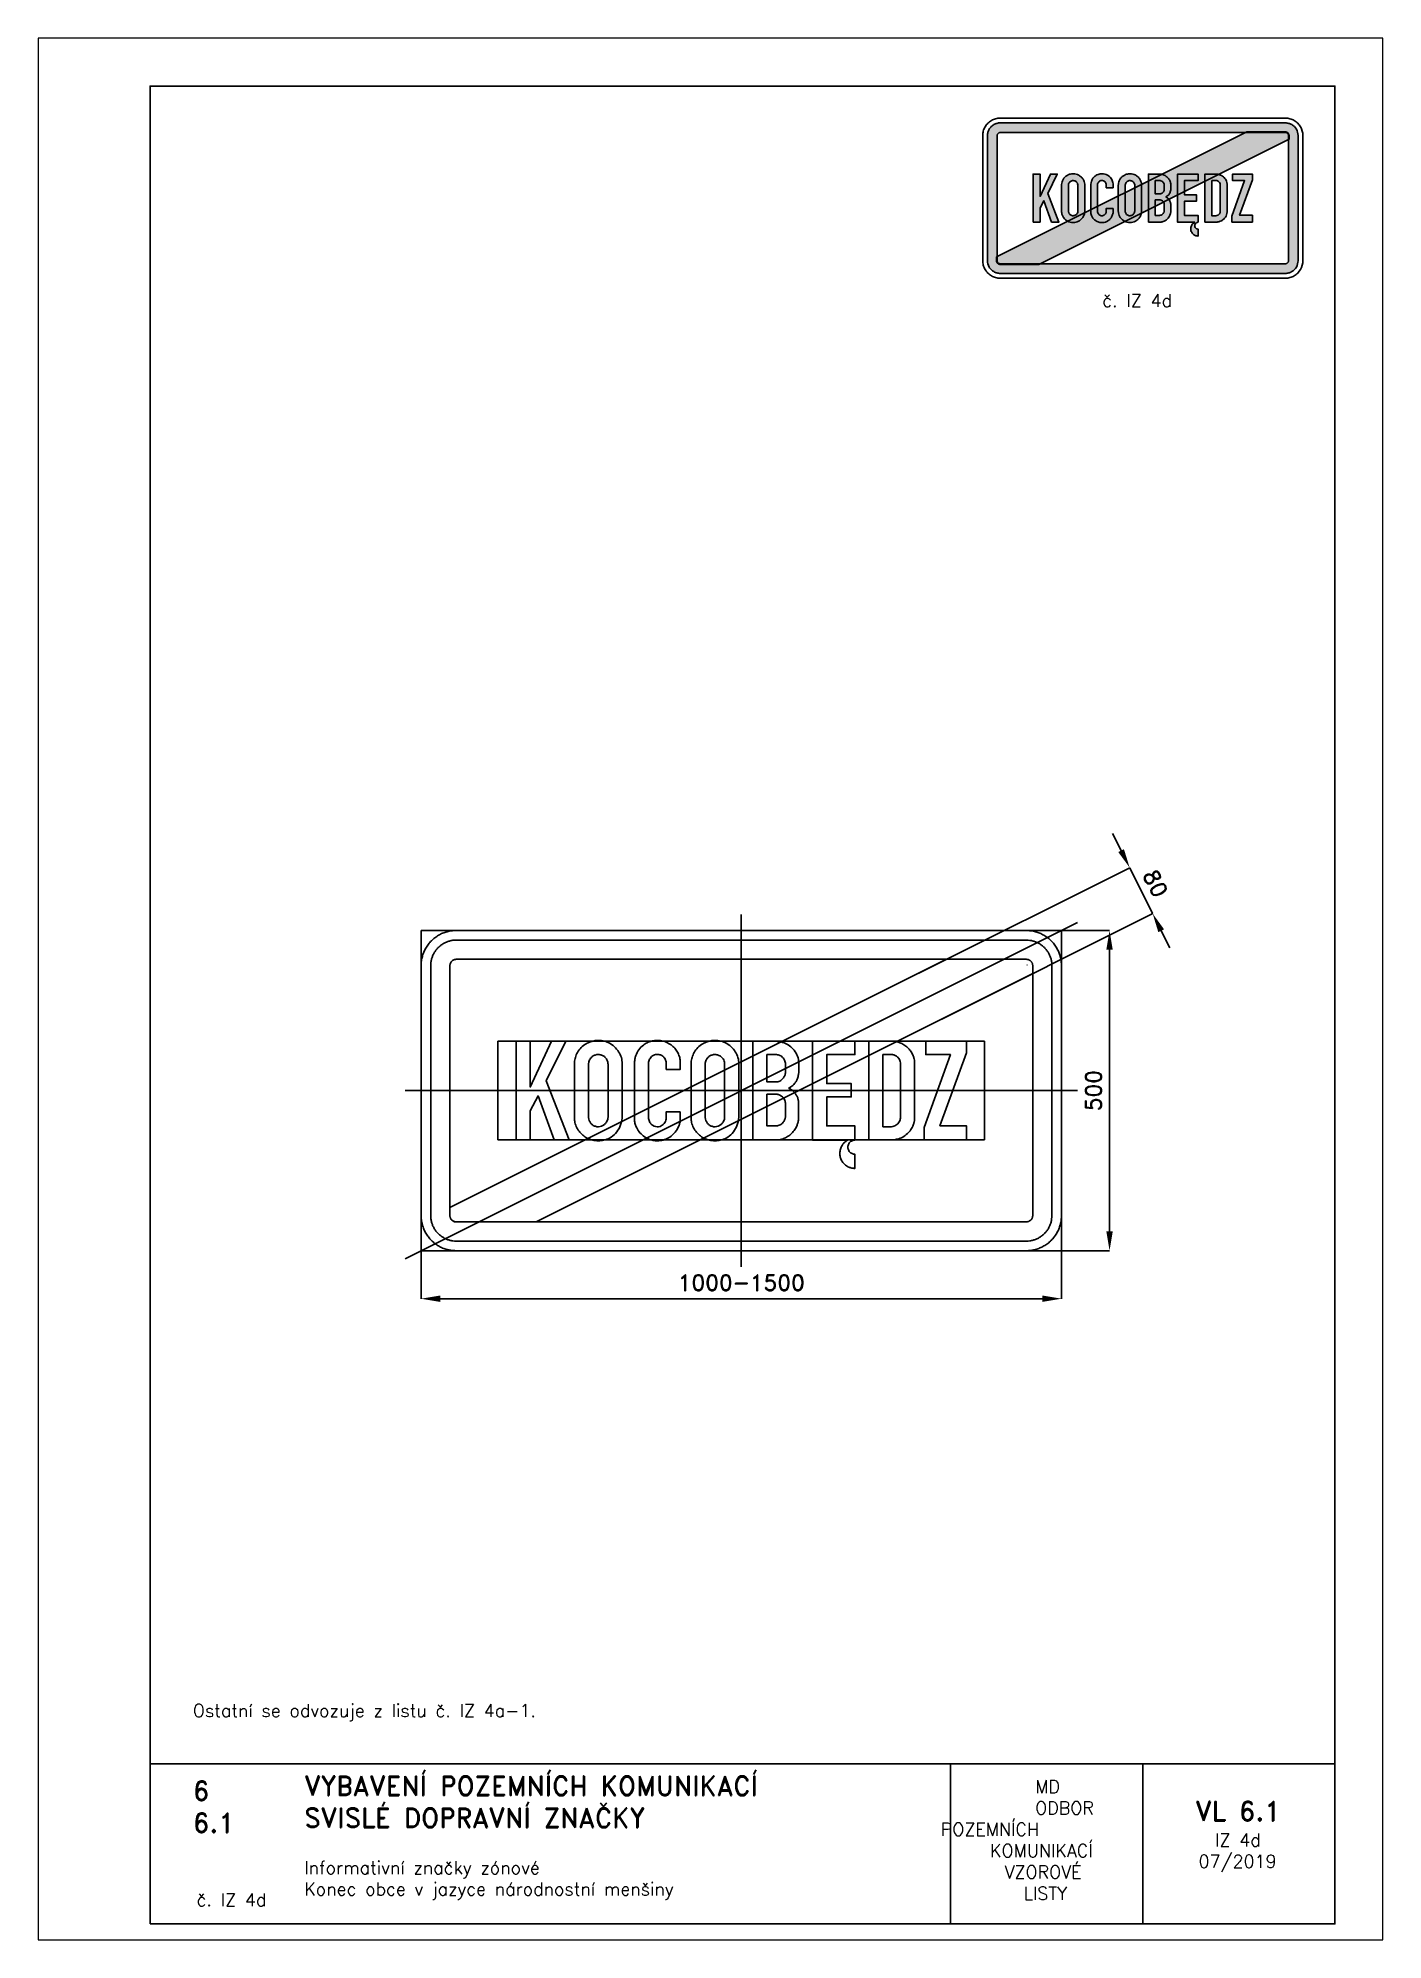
# Paper-space layout 'IZ 4d' of a CAD drawing. Header units: millimetres. Extents: x 0 to 210, y 0 to 297.
# The model-space entities are those that its viewports show. They can reach past a viewport. Long polylines and large blocks are cut down to what shows.
import ezdxf

# ---------------------------------------------------------------- set-up
doc = ezdxf.new("R2010")
doc.units = ezdxf.units.MM
doc.header["$LTSCALE"] = 5
doc.linetypes.add('ČERCHOVANÁX2', pattern=[2, 1, -0.5, 0, -0.5])
doc.linetypes.add('ČÁRKOVANÁX2', pattern=[1.5, 1, -0.5])
for name, color, linetype in [('Kóty', 2, 'Continuous'), ('Rozpiska', 7, 'Continuous'), ('Značka', 7, 'Continuous')]:
    doc.layers.add(name, color=color, linetype=linetype)
doc.layers.add('Rámeček', color=6, linetype='Continuous', plot=False)
doc.styles.get("Standard").update_dxf_attribs({"font": 'romand.shx', "height": 25})
doc.dimstyles.get("Standard").update_dxf_attribs({"dimtxt": 25, "dimasz": 30, "dimexe": 0.18, "dimexo": 0.0625, "dimgap": 12.5, "dimtad": 1, "dimdec": 0, "dimzin": 0, "dimdsep": 46, "dimtxsty": 'Standard', "dimcen": 0.09, "dimadec": 0, "dimazin": 0, "dimtfac": 1, "dimtdec": 0, "dimtofl": 0, "dimtmove": 0, "dimatfit": 3, "dimfxl": 1, "dimtolj": 1, "dimtzin": 0, "dimarcsym": 0})

psp = doc.layouts.new('IZ 4d')

# ---------------------------------------------------------------- texts
at = {"layer": 'Rozpiska', "color": 7, "attachment_point": 1}
for s, width, gutter_width, heights, insert, char_height in [('\\pi6.16667;č. IZ 4d', 25, 75, [0], (160, 257.00334), 2), ('\\P{\\H1.83333x; }\\POstatní se odvozuje z listu č. IZ 4a-1.{\\H1.55556x; }', 155.5010732, 100, [0], (24.16972, 43.48877), 2), ('6', 149.0421774, 100, [0], (24.16972, 24.77144), 3), ('{\\C6;VYBAVENÍ POZEMNÍCH KOMUNIKACÍ\\P}SVISLÉ DOPRAVNÍ ZNAČKY{\\H1.34524x; }', 149.0421774, 100, [0], (41.56167, 25.56072), 3), ('\\pi14.7414;{\\C6;MD\\P\\pi2.36044;}ODBOR POZEMNÍCH{\\H1.57143x; }\\P\\pi7.69378;KOMUNIKACÍ{\\H1.5x; }\\P\\pi9.97949;{\\C6;VZOROVÉ\\H1.47619x; \\H0.67742x;\\P\\pi12.93187;LISTY\\H1.26984x; }', 33.1018405, 100, [0], (140.95347, 24.94524), 2), ('\\pi1.03113;{\\H1.5x;\\C6;VL 6.1\\P\\pi4.12635;\\H0.66667x;IZ 4d\\H1.66666x; \\H0.6x;\\P\\pi1.5549;07/2019\\H1.80159x; }', 16.0622544, 100, [0], (179.65506, 21.60975), 2), ('6.1', 149.0421774, 100, [0], (24.16972, 19.77734), 3), ('{\\C6;Informativní značky zónové\\P}Konec obce v jazyce národnostní menšiny{\\H1.83333x; }', 149.0421774, 100, [0], (41.56167, 12.28505), 2), ('{\\C6;č. IZ 4d}', 13.9566004, 100, [2.66667], (24.75346, 7.27757), 2)]:
    psp.add_mtext_dynamic_manual_height_columns(s, width=width, gutter_width=gutter_width, heights=heights, dxfattribs=dict(at, insert=insert, char_height=char_height))

msp = doc.modelspace()

# ---------------------------------------------------------------- blocks, each defined once
blk = doc.blocks.new('*D0')
at = {"layer": 'Defpoints', "color": 0, "transparency": 16777216}
for p in [(416.1, 250), (392, -250), (575, -250)]:
    blk.add_point(p, dxfattribs=at)
at = {"layer": 'Kóty', "color": 0, "lineweight": -2, "transparency": 16777216}
for p, q in [((416.1, 250), (575.2, 250)), ((575, 220), (575, -220)), ((392.1, -250), (575.2, -250))]:
    blk.add_line(p, q, dxfattribs=at)
at = {"layer": 'Kóty', "color": 0, "transparency": 16777216}
for points in [[(570, 220), (580, 220), (575, 250)], [(570, -220), (580, -220), (575, -250)]]:
    blk.add_solid(points, dxfattribs=at)
at = {"layer": 'Kóty', "color": 0, "transparency": 16777216, "insert": (550, 0), "char_height": 25, "attachment_point": 5, "rotation": 90}
blk.add_mtext('\\A1;500', dxfattribs=at)
blk = doc.blocks.new('*D1')
at = {"layer": 'Defpoints', "color": 0, "transparency": 16777216}
for p in [(-500, -125.9), (500, -144.2), (500, -325)]:
    blk.add_point(p, dxfattribs=at)
at = {"layer": 'Kóty', "color": 0, "lineweight": -2, "transparency": 16777216}
for p, q in [((-500, -126), (-500, -325.2)), ((500, -144.3), (500, -325.2)), ((-470, -325), (470, -325))]:
    blk.add_line(p, q, dxfattribs=at)
at = {"layer": 'Kóty', "color": 0, "transparency": 16777216}
for points in [[(-470, -320), (-470, -330), (-500, -325)], [(470, -320), (470, -330), (500, -325)]]:
    blk.add_solid(points, dxfattribs=at)
at = {"layer": 'Kóty', "color": 0, "transparency": 16777216, "insert": (0, -300), "char_height": 25, "attachment_point": 5}
blk.add_mtext('\\A1;1000-1500', dxfattribs=at)
blk = doc.blocks.new('*D2')
at = {"layer": 'Defpoints', "color": 0, "transparency": 16777216}
for p in [(642.3, 276.4), (277.1, 183.3), (312.9, 111.7)]:
    blk.add_point(p, dxfattribs=at)
at = {"layer": 'Kóty', "color": 0, "lineweight": -2, "transparency": 16777216}
for p, q in [((593.1, 374.8), (579.7, 401.6)), ((277.2, 183.3), (606.7, 348)), ((313, 111.8), (642.4, 276.5)), ((655.7, 249.6), (669.1, 222.7))]:
    blk.add_line(p, q, dxfattribs=at)
at = {"layer": 'Kóty', "color": 0, "transparency": 16777216}
for points in [[(597.5, 377), (588.6, 372.6), (606.5, 348)], [(660.2, 251.8), (651.2, 247.3), (642.3, 276.4)]]:
    blk.add_solid(points, dxfattribs=at)
at = {"layer": 'Kóty', "color": 0, "transparency": 16777216, "insert": (646.7, 323.4), "char_height": 25, "attachment_point": 5, "rotation": 296.5651}
blk.add_mtext('\\A1;80', dxfattribs=at)

# ---------------------------------------------------------------- dimensions: what is measured, and where the dimension line sits
at = {"layer": 'Kóty'}
dim = msp.add_aligned_dim(p1=(277.1, 183.3), p2=(312.9, 111.7), distance=368.2, dimstyle='Standard', dxfattribs=at)
dim.commit()
dim.dimension.update_dxf_attribs({"geometry": '*D2', "text_midpoint": (646.7, 323.4)})
dim = msp.add_linear_dim(base=(575, -250), p1=(416.1, 250), p2=(392, -250), angle=90, dimstyle='Standard', dxfattribs=at)
dim.commit()
dim.dimension.update_dxf_attribs({"geometry": '*D0', "text_midpoint": (550, 0)})
dim = msp.add_linear_dim(base=(500, -325), p1=(-500, -125.9), p2=(500, -144.2), text='1000-1500', dimstyle='Standard', dxfattribs=at)
dim.commit()
dim.dimension.update_dxf_attribs({"geometry": '*D1', "text_midpoint": (0, -300)})

# ---------------------------------------------------------------- linework, layer by layer
at = {"layer": 'Kóty'}
for p, q in [((446.3, 196.1), (446.5, 196.1)), ((446.4, 196), (446.4, 196.2))]:
    msp.add_line(p, q, dxfattribs=at)
msp.add_lwpolyline([(606.5, 348), (642.3, 276.4)], dxfattribs=at)
at = {"layer": 'Značka', "color": 6, "linetype": 'ČERCHOVANÁX2', "ltscale": 5}
msp.add_line((525, 262.5), (-525, -262.5), dxfattribs=at)
for points in [[(0, -275), (0, 275)], [(-525, 0), (525, 0)]]:
    msp.add_lwpolyline(points, dxfattribs=at)
msp.add_lwpolyline([(-500, -250), (500, -250), (500, 250), (-500, 250)], close=True, dxfattribs=at)
at = {"layer": 'Značka', "color": 3}
for points in [[(-445, -250), (-445.2, -250), (-445.4, -250, -0.032188), (-452.5, -249.5, -0.035446), (-459.5, -248, -0.036273), (-466.3, -245.8, -0.034416), (-472.6, -242.6, -0.033727), (-478.5, -238.6, -0.034092), (-483.9, -233.9, -0.034209), (-488.6, -228.5, -0.034229), (-492.6, -222.6, -0.03404), (-495.7, -216.3, -0.033408), (-498, -209.5, -0.034124), (-499.5, -202.5, -0.036744), (-500, -195.4), (-500, -195.2), (-500, -195), (-500, 195), (-500, 195.2), (-500, 195.4, -0.032179), (-499.5, 202.5, -0.035439), (-498, 209.5, -0.036272), (-495.8, 216.3, -0.034425), (-492.6, 222.6, -0.033712), (-488.6, 228.6, -0.03407), (-483.9, 233.9, -0.034199), (-478.5, 238.6, -0.034236), (-472.6, 242.6, -0.034033), (-466.3, 245.8, -0.033397), (-459.5, 248.1, -0.034108), (-452.5, 249.5, -0.036743), (-445.4, 250), (-445.2, 250), (-445, 250), (445, 250), (445.2, 250), (445.4, 250, -0.03217), (452.5, 249.5, -0.035425), (459.5, 248.1, -0.03627), (466.3, 245.8, -0.034436), (472.6, 242.6, -0.033725), (478.6, 238.6, -0.034066), (483.9, 233.9, -0.034216), (488.6, 228.6, -0.034241), (492.6, 222.6, -0.03403), (495.8, 216.3, -0.033392), (498.1, 209.5, -0.034106), (499.5, 202.5, -0.036743), (500, 195.4), (500, 195.2), (500, 195), (500, -195), (500, -195.2), (500, -195.4, -0.03217), (499.5, -202.5, -0.035425), (498.1, -209.5, -0.036261), (495.8, -216.3, -0.034432), (492.6, -222.6, -0.03373), (488.6, -228.5, -0.034083), (483.9, -233.9, -0.034228), (478.6, -238.6, -0.034234), (472.6, -242.6, -0.034038), (466.3, -245.7, -0.033409), (459.5, -248, -0.034122), (452.5, -249.5, -0.036743), (445.4, -250), (445.2, -250), (445, -250), (-445, -250)], [(-445, -235), (-445.2, -235), (-445.3, -235, -0.032179), (-450.5, -234.6, -0.035442), (-455.6, -233.6, -0.036259), (-460.5, -231.9, -0.034412), (-465.1, -229.6, -0.033721), (-469.4, -226.7, -0.034079), (-473.3, -223.3, -0.034202), (-476.7, -219.4, -0.034225), (-479.6, -215.1, -0.034047), (-481.9, -210.5, -0.03342), (-483.6, -205.5, -0.034126), (-484.6, -200.5, -0.036749), (-485, -195.3), (-485, -195.2), (-485, -195), (-485, 195), (-485, 195.2), (-485, 195.3, -0.03218), (-484.6, 200.5, -0.035444), (-483.6, 205.6, -0.036268), (-481.9, 210.5, -0.034422), (-479.6, 215.1, -0.033732), (-476.7, 219.4, -0.034072), (-473.3, 223.3, -0.034206), (-469.4, 226.7, -0.034224), (-465.1, 229.6, -0.034046), (-460.5, 231.9, -0.033416), (-455.6, 233.6, -0.034152), (-450.5, 234.7, -0.036741), (-445.3, 235), (-445.2, 235), (-445, 235), (445, 235), (445.2, 235), (445.3, 235, -0.032181), (450.5, 234.6, -0.035443), (455.6, 233.6, -0.036251), (460.5, 231.9, -0.034425), (465.1, 229.6, -0.033729), (469.4, 226.7, -0.034097), (473.3, 223.3, -0.034182), (476.7, 219.4, -0.034245), (479.6, 215.1, -0.034056), (481.9, 210.5, -0.033425), (483.6, 205.6, -0.034105), (484.7, 200.5, -0.036766), (485, 195.3), (485, 195.2), (485, 195), (485, -195), (485, -195.2), (485, -195.3, -0.032154), (484.6, -200.5, -0.035443), (483.6, -205.5, -0.036281), (481.9, -210.5, -0.034398), (479.6, -215.1, -0.033709), (476.7, -219.4, -0.034073), (473.3, -223.3, -0.034223), (469.4, -226.7, -0.034213), (465.1, -229.6, -0.034034), (460.5, -231.9, -0.033406), (455.6, -233.6, -0.034133), (450.5, -234.6, -0.03674), (445.3, -235), (445.2, -235), (445, -235), (-445, -235)], [(-445, -205), (445, -205), (445, -205), (445.1, -205, 0.032266), (446.4, -204.9, 0.035374), (447.6, -204.6, 0.036177), (448.9, -204.2, 0.034466), (450, -203.6), (451.1, -202.9, 0.034064), (452.1, -202.1, 0.034181), (452.9, -201.1, 0.034221), (453.7, -200, 0.034118), (454.2, -198.9, 0.033336), (454.7, -197.6, 0.034094), (454.9, -196.4, 0.036817), (455, -195.1), (455, -195), (455, -195), (455, 195), (455, 195), (455, 195.1, 0.032185), (454.9, 196.4, 0.035389), (454.7, 197.6, 0.036356), (454.2, 198.9, 0.034299), (453.7, 200, 0.033533), (452.9, 201.1, 0.034129), (452.1, 202.1, 0.03425), (451.1, 202.9, 0.03435), (450, 203.7, 0.033993), (448.9, 204.2, 0.033364), (447.6, 204.7, 0.034078), (446.4, 204.9, 0.036711), (445.1, 205), (445, 205), (445, 205), (-445, 205), (-445, 205), (-445.1, 205), (-446.4, 204.9), (-447.6, 204.7), (-448.9, 204.2), (-450, 203.7), (-451.1, 202.9), (-452.1, 202.1), (-452.9, 201.1), (-453.6, 200), (-454.2, 198.9), (-454.6, 197.6, 0.03414), (-454.9, 196.4, 0.036746), (-455, 195.1), (-455, 195), (-455, 195), (-455, -195), (-455, -195), (-455, -195.1, 0.032185), (-454.9, -196.4, 0.035436), (-454.6, -197.6, 0.036244), (-454.2, -198.9, 0.034382), (-453.6, -200), (-452.9, -201.1), (-452.1, -202.1), (-451.1, -202.9), (-450, -203.6), (-448.9, -204.2), (-447.6, -204.6), (-446.4, -204.9), (-445.1, -205), (-445, -205), (-445, -205)], [(-260.6, 42.5), (-260.6, 43.1), (-260.5, 43.8, -0.051733), (-259, 51.9, -0.060089), (-255.7, 59.5, -0.071623), (-250, 67.2, -0.067964), (-242.3, 73, -0.054468), (-235.4, 76.3, -0.054174), (-227.9, 78, -0.065511), (-218.5, 78.1, -0.06822), (-209.4, 75.7, -0.076783), (-200.3, 70.4, -0.070462), (-193, 62.6, -0.068132), (-188.1, 53.9, -0.084708), (-186.1, 44.3, -0.004704), (-186.1, 43.7), (-186.1, 43), (-186.1, -42.5), (-186.1, -43.1), (-186.2, -43.8, -0.037757), (-187.4, -50.4, -0.046576), (-189.6, -56.7, -0.086539), (-196.3, -66.8, -0.087936), (-206, -74.1, -0.067419), (-214.4, -77.4, -0.062799), (-223.3, -78.4, -0.062156), (-232.4, -77.4, -0.066089), (-240.8, -74.1, -0.060309), (-247.6, -69.5, -0.055632), (-253.2, -63.5, -0.060039), (-257.7, -55.9, -0.070804), (-260.1, -47.6, -0.015083), (-260.4, -45.5, -0.007369), (-260.5, -43.4), (-260.6, -42.8), (-260.6, -42.3), (-260.6, 42.5)], [(-95.2, -33.1), (-95.2, -43.7), (-95.2, -44.2, -0.004597), (-95.2, -44.8, -0.058395), (-95.9, -50.2, -0.04352), (-97.7, -55.5, -0.074594), (-103.4, -65.1, -0.081624), (-111.7, -72.5, -0.069971), (-119.8, -76.6, -0.069174), (-128.8, -78.3, -0.086255), (-140.5, -77.1, -0.086656), (-151.1, -72.1, -0.070136), (-158.2, -66, -0.067916), (-163.3, -58.2, -0.047371), (-165.6, -52.2, -0.050891), (-166.7, -46, -0.004792), (-166.8, -45.3), (-166.8, -44.5), (-166.8, 43.3), (-166.8, 43.8), (-166.7, 44.3, -0.02564), (-166, 49.5, -0.037676), (-164.7, 54.7, -0.07824), (-160.1, 63.7, -0.077449), (-152.9, 70.9, -0.055464), (-146.9, 74.7, -0.051639), (-140.2, 77.1, -0.050433), (-133.2, 78.3, -0.052933), (-126.1, 78, -0.06598), (-117.4, 75.7, -0.064102), (-109.7, 71.3, -0.055946), (-104, 66.2, -0.058597), (-99.6, 60, -0.054984), (-96.7, 53.2, -0.050286), (-95.3, 46, -0.004114), (-95.2, 45.2), (-95.2, 44.4), (-95.2, 33.1), (-117.2, 33.1), (-117.2, 43.4), (-117.2, 44, 0.010744), (-117.3, 44.7, 0.065469), (-118.1, 47.7, 0.058071), (-119.6, 50.5, 0.075686), (-122.4, 53.6, 0.08205), (-126.1, 55.6, 0.103145), (-131.4, 56.6, 0.106124), (-136.6, 55.4, 0.080076), (-140, 53.3, 0.074147), (-142.5, 50.3, 0.056539), (-143.9, 47.5, 0.053196), (-144.7, 44.5, 0.007479), (-144.8, 43.9), (-144.8, 43.3), (-144.8, -42.5), (-144.8, -43, 0.006728), (-144.8, -43.5, 0.059865), (-144.1, -46.9, 0.064006), (-142.6, -50, 0.083803), (-139.7, -53.4, 0.087799), (-135.8, -55.6, 0.089764), (-131.4, -56.5, 0.089114), (-126.9, -55.9, 0.078265), (-123.3, -54.1, 0.073524), (-120.4, -51.4, 0.068922), (-118.4, -48.2, 0.069944), (-117.3, -44.5, 0.008136), (-117.2, -43.9), (-117.1, -43.4), (-117.1, -33.1), (-95.2, -33.1)], [(-78.5, 42.5), (-78.4, 43.1), (-78.4, 43.8, -0.051733), (-76.8, 51.9, -0.060089), (-73.5, 59.5, -0.071623), (-67.8, 67.2, -0.067964), (-60.2, 73, -0.054468), (-53.3, 76.3, -0.054174), (-45.8, 78, -0.065511), (-36.4, 78.1, -0.06822), (-27.3, 75.7, -0.076783), (-18.1, 70.4, -0.070462), (-10.8, 62.6, -0.068132), (-6, 53.9, -0.084708), (-4, 44.3, -0.004704), (-4, 43.7), (-3.9, 43), (-3.9, -42.5), (-4, -43.1), (-4.1, -43.8, -0.037757), (-5.2, -50.4, -0.046576), (-7.5, -56.7, -0.086539), (-14.1, -66.8, -0.087936), (-23.8, -74.1, -0.067419), (-32.2, -77.4, -0.062799), (-41.1, -78.4, -0.062156), (-50.2, -77.4, -0.066089), (-58.7, -74.1, -0.060309), (-65.5, -69.5, -0.055632), (-71.1, -63.5, -0.060039), (-75.6, -55.9, -0.070804), (-77.9, -47.6, -0.015083), (-78.2, -45.5, -0.007369), (-78.4, -43.4), (-78.4, -42.8), (-78.5, -42.3), (-78.5, 42.5)], [(17.9, -77), (17.9, 77), (55.6, 77), (56.3, 76.9), (57, 76.8, -0.025868), (61.9, 76, -0.035132), (66.7, 74.5, -0.074844), (75.3, 69.9, -0.070434), (82.4, 62.9, -0.078699), (87.8, 53.6, -0.101496), (89.6, 43.3), (89.6, 43), (89.6, 42.6), (89.6, 27.4), (89.6, 27), (89.5, 26.6, -0.015121), (89, 23.4, -0.029451), (88.2, 20.2, -0.055655), (86.1, 15.3, -0.05131), (83.1, 11, -0.037037), (80.4, 8.2, -0.038447), (77.4, 5.9, -0.014558), (75.8, 4.9, -0.004842), (74.1, 4, -0.003843), (75.8, 3, -0.011524), (77.4, 2, -0.042031), (81.2, -1.1, -0.047555), (84.5, -4.9, -0.052238), (87.1, -9.2, -0.055149), (88.7, -14, -0.021379), (89.1, -16.2, -0.013642), (89.4, -18.4), (89.4, -18.9), (89.5, -19.4), (89.5, -42.6), (89.4, -43.1), (89.4, -43.7, -0.035017), (88.6, -49.1, -0.042045), (87, -54.4, -0.058961), (83.5, -61, -0.05416), (78.7, -66.7, -0.057032), (72.4, -71.7, -0.059267), (65.2, -75.1, -0.034852), (60.8, -76.3, -0.036592), (56.4, -76.9, -0.006405), (55.4, -77, -0.002135), (54.4, -77), (17.9, -77)], [(177.3, -77.3), (176.8, -77.4, 0.010608), (176.2, -77.4, 0.055132), (174, -77.9, 0.055367), (171.9, -78.9, 0.068835), (169.6, -80.6, 0.068778), (167.9, -82.9, 0.068685), (166.8, -85.5, 0.068275), (166.5, -88.4, 0.068087), (166.8, -91.2, 0.068381), (167.9, -93.8, 0.068204), (169.6, -96.1, 0.066895), (171.9, -97.9, 0.055359), (174, -98.8, 0.060338), (176.2, -99.3, 0.012072), (176.8, -99.4), (177.3, -99.4), (177.3, -121.4, -0.003635), (176.1, -121.4, -0.010902), (174.8, -121.3, -0.05657), (170, -120.3, -0.05682), (165.5, -118.2, -0.070673), (160.5, -114.5, -0.070624), (156.8, -109.5, -0.07047), (154.5, -103.7, -0.070294), (153.9, -97.5, -0.069964), (154.8, -91.4, -0.068708), (157.3, -85.7, -0.056847), (160.3, -81.8, -0.061916), (164.2, -78.6, -0.012402), (165.2, -78, -0.004135), (166.3, -77.3), (111.4, -77.3), (111.4, 77), (177.3, 77), (177.3, 56.2), (133.5, 56.2), (133.5, 10.9), (171.7, 10.9), (171.7, -9.9), (133.5, -9.9), (133.5, -55.2), (177.3, -55.2), (177.3, -77.3)], [(199.1, -77), (199.1, 77), (236.3, 77), (237.3, 77, -0.005501), (238.3, 76.9, -0.040957), (243.7, 75.9, -0.03913), (249, 74.1, -0.051745), (255.4, 70.6, -0.055607), (261, 65.8, -0.053291), (265.3, 60.4, -0.05128), (268.4, 54.1, -0.035712), (269.8, 49.6, -0.037791), (270.6, 45), (270.6, 44.5), (270.6, 44), (270.6, -43), (270.6, -43.6, -0.003797), (270.6, -44.3, -0.036607), (269.8, -49.1, -0.038002), (268.4, -53.8, -0.062651), (264.7, -61, -0.0585), (259.3, -67.2, -0.062894), (252.3, -72.5, -0.069551), (244.1, -75.7, -0.027396), (240.6, -76.4, -0.021196), (237.1, -76.9, -0.004421), (235.9, -76.9), (234.8, -77), (199.1, -77)], [(-238.6, 41.3), (-238.6, -41.1), (-238.5, -41.6, 0.004931), (-238.5, -42.2, 0.058221), (-237.5, -46.5, 0.076978), (-235.5, -50.3, 0.089876), (-232.2, -53.7, 0.086069), (-227.8, -55.8, 0.08551), (-223, -56.5, 0.083498), (-218.3, -55.5, 0.074202), (-214.5, -53.5, 0.073683), (-211.4, -50.5, 0.055029), (-209.7, -47.8, 0.05284), (-208.6, -44.8, 0.024347), (-208.3, -43.4, 0.028182), (-208.1, -42.1, 0.00831), (-208.1, -41.6), (-208.1, -41.1), (-208.1, 41.5), (-208.2, 42.1, 0.006472), (-208.2, 42.7, 0.056566), (-209, 46.2, 0.065536), (-210.6, 49.4, 0.089016), (-213.8, 53, 0.083857), (-218.1, 55.3, 0.086281), (-223.1, 56.3, 0.086475), (-228, 55.5, 0.07759), (-232.1, 53.6, 0.081786), (-235.3, 50.5, 0.055709), (-236.9, 47.9, 0.047237), (-238, 45, 0.022196), (-238.3, 43.6, 0.025938), (-238.5, 42.2, 0.006836), (-238.6, 41.8), (-238.6, 41.3)], [(-56.4, 41.3), (-56.4, -41.1), (-56.4, -41.6, 0.004931), (-56.3, -42.2, 0.058221), (-55.4, -46.5, 0.076978), (-53.3, -50.3, 0.089876), (-50, -53.7, 0.086069), (-45.7, -55.8, 0.08551), (-40.9, -56.5, 0.083498), (-36.2, -55.5, 0.074202), (-32.4, -53.5, 0.073683), (-29.3, -50.5, 0.055029), (-27.6, -47.8, 0.05284), (-26.4, -44.8, 0.024347), (-26.1, -43.4, 0.028182), (-26, -42.1, 0.00831), (-26, -41.6), (-26, -41.1), (-26, 41.5), (-26, 42.1, 0.006472), (-26.1, 42.7, 0.056566), (-26.8, 46.2, 0.065536), (-28.4, 49.4, 0.089016), (-31.7, 53, 0.083857), (-36, 55.3, 0.086281), (-40.9, 56.3, 0.086475), (-45.9, 55.5, 0.07759), (-49.9, 53.6, 0.081786), (-53.1, 50.5, 0.055709), (-54.8, 47.9, 0.047237), (-55.8, 45, 0.022196), (-56.2, 43.6, 0.025938), (-56.4, 42.2, 0.006836), (-56.4, 41.8), (-56.4, 41.3)], [(40, 56.2), (40, 13.6), (54.2, 13.6), (54.7, 13.6, 0.004444), (55.2, 13.7, 0.046314), (58.6, 14.3, 0.070722), (61.7, 15.7, 0.065225), (64, 17.6, 0.046814), (66, 19.9, 0.031731), (67.1, 21.8, 0.037296), (68, 23.8, 0.030346), (68.5, 25.5, 0.029574), (68.8, 27.2), (68.9, 27.6), (68.9, 28), (68.9, 41.7), (68.8, 42.2), (68.8, 42.6, 0.041929), (68.1, 45.8, 0.05876), (66.9, 48.8, 0.072912), (64.6, 51.8, 0.065193), (61.6, 54.2, 0.055525), (58.9, 55.5, 0.06834), (55.9, 56.1, 0.014186), (55.2, 56.2, 0.004717), (54.4, 56.2), (40, 56.2)], [(221.2, 56.4), (221.2, -56.5), (233.9, -56.5), (234.4, -56.4), (234.8, -56.4, 0.042056), (238.3, -55.6, 0.068274), (241.5, -54.2, 0.077799), (244.5, -51.8, 0.059841), (246.6, -48.6, 0.047728), (247.9, -45.9, 0.060373), (248.5, -43, 0.008539), (248.6, -42.5), (248.6, -42), (248.6, 42.2, 0.004316), (248.6, 42.9, 0.012999), (248.6, 43.6, 0.076498), (247.8, 46.9, 0.061739), (246.1, 49.9, 0.07576), (243.1, 53.2, 0.083215), (239.2, 55.4, 0.040273), (237.2, 56.1, 0.037122), (235.1, 56.4, 0.006573), (234.6, 56.4), (234, 56.4), (221.2, 56.4)], [(40, -5.7), (40, -55.2), (53.9, -55.2), (54.3, -55.1, 0.005719), (54.8, -55.1, 0.052661), (57.8, -54.6, 0.059088), (60.6, -53.5, 0.060385), (63.2, -51.8, 0.051028), (65.4, -49.5, 0.041038), (66.9, -47.3, 0.041974), (68, -44.8, 0.027637), (68.5, -43.3, 0.033681), (68.8, -41.8, 0.008686), (68.8, -41.3), (68.9, -40.8), (68.9, -20.8, 0.003794), (68.8, -20, 0.011411), (68.8, -19.2, 0.049356), (68.3, -16.5, 0.045808), (67.3, -14, 0.059485), (65.4, -11, 0.070386), (62.8, -8.6, 0.04152), (61, -7.5, 0.026911), (58.9, -6.6, 0.023461), (57.5, -6.1, 0.044559), (56.1, -5.8, 0.020361), (55.4, -5.8, 0.006724), (54.6, -5.7), (40, -5.7)]]:
    msp.add_lwpolyline(points, format="xyb", dxfattribs=at)
at = {"layer": 'Značka', "color": 1}
for points in [[(-455, -182.8), (320.6, 205)], [(455, 182.8), (-320.5, -205)], [(-445, -205), (-320.5, -205)]]:
    msp.add_lwpolyline(points, dxfattribs=at)
for points in [[(455, 182.8), (455, 195), (455, 195), (455, 195.1, 0.032185), (454.9, 196.4, 0.035389), (454.7, 197.6, 0.036356), (454.2, 198.9, 0.034299), (453.7, 200, 0.033533), (452.9, 201.1, 0.034129), (452.1, 202.1, 0.03425), (451.1, 202.9, 0.03435), (450, 203.6, 0.033993), (448.9, 204.2, 0.033364), (447.7, 204.6, 0.034078), (446.4, 204.9, 0.036711), (445.1, 205), (445.1, 205), (445, 205), (320.6, 205)], [(-455, -182.8), (-455, -195), (-455, -195), (-455, -195.1, 0.032185), (-454.9, -196.4, 0.035436), (-454.6, -197.6, 0.036244), (-454.2, -198.9, 0.034382), (-453.6, -200), (-452.9, -201.1), (-452.1, -202.1), (-451.1, -202.9), (-450, -203.7), (-448.8, -204.2), (-447.6, -204.7), (-446.4, -204.9), (-445.1, -205), (-445, -205), (-445, -205)]]:
    msp.add_lwpolyline(points, format="xyb", dxfattribs=at)
at = {"layer": 'Značka', "color": 6, "linetype": 'ČÁRKOVANÁX2', "ltscale": 2.5}
msp.add_lwpolyline([(-380, -77), (-380, 77), (380, 77), (380, -77), (-380, -77)], dxfattribs=at)
at = {"layer": 'Značka', "color": 3}
for points in [[(-351.5, -77), (-351.5, 77), (-329.5, 77), (-329.5, 5.6), (-296.4, 77), (-274.2, 77), (-304.8, 15.1), (-269, -77), (-292.4, -77), (-317.2, -8.4), (-329.5, -31.5), (-329.5, -77), (-351.5, -77)], [(285.4, -77), (285.4, -57.6), (326.6, 56.3), (287.9, 56.3), (287.9, 77), (351.5, 77), (351.5, 59.1), (310.1, -54.9), (351.5, -54.9), (351.5, -77), (285.4, -77)]]:
    msp.add_lwpolyline(points, dxfattribs=at)

msp.set_redraw_order([(e.dxf.handle, doc.entitydb.next_handle()) for e in msp.query("TEXT MTEXT ATTDEF DIMENSION ARC_DIMENSION")])  # texts and dimensions are drawn at this point

# ---------------------------------------------------------------- hatches: boundary and pattern name
at = {"layer": 'Značka'}
h = psp.add_hatch(color=249, dxfattribs=at)
h.dxf.hatch_style = 1
edge = h.paths.add_edge_path()
edge.add_line((150.25, 260.25), (150.242, 260.25))
edge.add_line((150.242, 260.25), (150.2345, 260.25005))
edge.add_arc((150.24576, 262.26585), 2.01583, 262.3095274, 269.679921, ccw=False)
edge.add_arc((150.22082, 262.08017), 1.82849, 254.1850576, 262.305443, ccw=False)
edge.add_arc((150.17107, 262.05326), 1.7895, 247.1787181, 255.4829242, ccw=False)
edge.add_arc((150.20787, 262.14166), 1.88525, 239.3045201, 247.1897984, ccw=False)
edge.add_arc((150.20166, 262.18737), 1.92159, 232.4297204, 240.1594723, ccw=False)
edge.add_arc((150.18883, 262.17064), 1.90052, 224.6164816, 232.4288278, ccw=False)
edge.add_arc((150.16736, 262.18913), 1.89842, 217.6367388, 225.4688633, ccw=False)
edge.add_arc((150.16445, 262.18408), 1.89304, 209.7246911, 217.5695433, ccw=False)
edge.add_line((148.5205, 261.24545), (148.4045, 261.477))
edge.add_line((148.4045, 261.477), (148.321, 261.72225))
edge.add_line((148.321, 261.72225), (148.2675, 261.97615))
edge.add_line((148.2675, 261.97615), (148.25, 262.2343))
edge.add_line((148.25, 262.2343), (148.25, 262.24215))
edge.add_line((148.25, 262.24215), (148.25, 262.25))
edge.add_line((148.25, 262.25), (148.25, 281.75))
edge.add_line((148.25, 281.75), (148.25, 281.75785))
edge.add_line((148.25, 281.75785), (148.25, 281.7657))
edge.add_line((148.25, 281.7657), (148.268, 282.02395))
edge.add_arc((150.08479, 281.77699), 1.8335, 164.1501983, 172.2591389, ccw=False)
edge.add_arc((150.05157, 281.82931), 1.78773, 157.1610878, 165.4725265, ccw=False)
edge.add_arc((150.13859, 281.79473), 1.88135, 149.324327, 157.219128, ccw=False)
edge.add_arc((150.18649, 281.79745), 1.92135, 142.3866914, 150.1228303, ccw=False)
edge.add_arc((150.17274, 281.81029), 1.90262, 134.6343262, 142.4402856, ccw=False)
edge.add_arc((150.18486, 281.83516), 1.89362, 127.5802691, 135.424137, ccw=False)
edge.add_arc((150.18626, 281.83416), 1.89526, 119.7603933, 127.5951961, ccw=False)
edge.add_arc((150.21124, 281.83886), 1.90373, 112.6862975, 120.4833977, ccw=False)
edge.add_arc((150.22603, 281.80246), 1.94302, 105.0194684, 112.6746137, ccw=False)
edge.add_arc((150.24139, 281.85129), 1.90004, 98.0290702, 105.848467, ccw=False)
edge.add_arc((150.22245, 281.98496), 1.76503, 89.6089679, 98.0265373, ccw=False)
edge.add_line((150.2345, 283.74995), (150.242, 283.75))
edge.add_line((150.242, 283.75), (150.25, 283.75))
edge.add_line((150.25, 283.75), (194.75, 283.75))
edge.add_line((194.75, 283.75), (194.758, 283.75))
edge.add_line((194.758, 283.75), (194.7655, 283.74995))
edge.add_arc((194.75427, 281.73463), 2.01535, 82.308646, 89.6808025, ccw=False)
edge.add_arc((194.7791, 281.91943), 1.82889, 74.1859618, 82.3045388, ccw=False)
edge.add_arc((194.82932, 281.94789), 1.78829, 67.1759029, 75.4857395, ccw=False)
edge.add_arc((194.792, 281.85808), 1.88553, 59.3051153, 67.1892033, ccw=False)
edge.add_arc((194.79762, 281.81156), 1.92289, 52.4323186, 60.156874, ccw=False)
edge.add_arc((194.8087, 281.82657), 1.90423, 44.6241045, 52.4212048, ccw=False)
edge.add_line((196.164, 283.1642), (196.336, 282.97015))
edge.add_line((196.336, 282.97015), (196.4795, 282.75455))
edge.add_line((196.4795, 282.75455), (196.5955, 282.523))
edge.add_line((196.5955, 282.523), (196.679, 282.27775))
edge.add_line((196.679, 282.27775), (196.7325, 282.02385))
edge.add_line((196.7325, 282.02385), (196.75, 281.7657))
edge.add_line((196.75, 281.7657), (196.75, 281.75785))
edge.add_line((196.75, 281.75785), (196.75, 281.75))
edge.add_line((196.75, 281.75), (196.75, 262.25))
edge.add_line((196.75, 262.25), (196.75, 262.24215))
edge.add_line((196.75, 262.24215), (196.75, 262.2343))
edge.add_line((196.75, 262.2343), (196.732, 261.97605))
edge.add_line((196.732, 261.97605), (196.679, 261.72225))
edge.add_line((196.679, 261.72225), (196.596, 261.4768))
edge.add_line((196.596, 261.4768), (196.4795, 261.24545))
edge.add_line((196.4795, 261.24545), (196.3355, 261.0299))
edge.add_line((196.3355, 261.0299), (196.164, 260.8358))
edge.add_line((196.164, 260.8358), (195.97, 260.66415))
edge.add_arc((194.8155, 262.1632), 1.8921, 299.7538348, 307.6017545, ccw=False)
edge.add_arc((194.78968, 262.1593), 1.90167, 292.6820739, 300.4876213, ccw=False)
edge.add_arc((194.77408, 262.19724), 1.9427, 285.0188389, 292.6752433, ccw=False)
edge.add_arc((194.75845, 262.14947), 1.90081, 278.0306612, 285.8468761, ccw=False)
edge.add_arc((194.77753, 262.01527), 1.76526, 269.6095286, 278.0259766, ccw=False)
edge.add_line((194.7655, 260.25005), (194.758, 260.25))
edge.add_line((194.758, 260.25), (194.75, 260.25))
edge.add_line((194.75, 260.25), (150.25, 260.25))
edge = h.paths.add_edge_path(flags=16)
edge.add_line((150.25, 261.75), (194.75, 261.75))
edge.add_line((194.75, 261.75), (194.752, 261.75))
edge.add_line((194.752, 261.75), (194.754, 261.75))
edge.add_arc((194.75093, 262.25297), 0.50298, 270.3497882, 277.7204336)
edge.add_line((194.8185, 261.75455), (194.882, 261.7677))
edge.add_line((194.882, 261.7677), (194.9435, 261.78845))
edge.add_line((194.9435, 261.78845), (195.001, 261.81765))
edge.add_line((195.001, 261.81765), (195.055, 261.8536))
edge.add_line((195.055, 261.8536), (195.1035, 261.89645))
edge.add_line((195.1035, 261.89645), (195.1465, 261.94495))
edge.add_line((195.1465, 261.94495), (195.1825, 261.99885))
edge.add_line((195.1825, 261.99885), (195.2115, 262.05675))
edge.add_line((195.2115, 262.05675), (195.2325, 262.11805))
edge.add_line((195.2325, 262.11805), (195.2455, 262.18155))
edge.add_line((195.2455, 262.18155), (195.25, 262.24605))
edge.add_line((195.25, 262.24605), (195.25, 262.24805))
edge.add_line((195.25, 262.24805), (195.25, 262.25))
edge.add_line((195.25, 262.25), (195.25, 281.75))
edge.add_line((195.25, 281.75), (195.25, 281.75195))
edge.add_line((195.25, 281.75195), (195.25, 281.75395))
edge.add_line((195.25, 281.75395), (195.2455, 281.8185))
edge.add_line((195.2455, 281.8185), (195.2325, 281.88195))
edge.add_line((195.2325, 281.88195), (195.2115, 281.9433))
edge.add_line((195.2115, 281.9433), (195.1825, 282.00115))
edge.add_line((195.1825, 282.00115), (195.1465, 282.055))
edge.add_line((195.1465, 282.055), (195.1035, 282.10355))
edge.add_line((195.1035, 282.10355), (195.055, 282.14645))
edge.add_line((195.055, 282.14645), (195.001, 282.18235))
edge.add_line((195.001, 282.18235), (194.9435, 282.21135))
edge.add_line((194.9435, 282.21135), (194.882, 282.2323))
edge.add_line((194.882, 282.2323), (194.8185, 282.2457))
edge.add_arc((194.75706, 281.81002), 0.43999, 81.9731695, 90.3986809)
edge.add_line((194.754, 282.25), (194.752, 282.25))
edge.add_line((194.752, 282.25), (194.75, 282.25))
edge.add_line((194.75, 282.25), (150.25, 282.25))
edge.add_line((150.25, 282.25), (150.248, 282.25))
edge.add_line((150.248, 282.25), (150.246, 282.25))
edge.add_arc((150.24904, 281.74744), 0.50257, 90.3467776, 97.7234442)
edge.add_arc((150.24229, 281.79202), 0.45748, 97.6356246, 105.7639984)
edge.add_arc((150.23017, 281.79834), 0.44823, 104.4922769, 112.7963457)
edge.add_line((150.0565, 282.21155), (149.999, 282.18235))
edge.add_line((149.999, 282.18235), (149.945, 282.1464))
edge.add_line((149.945, 282.1464), (149.8965, 282.10355))
edge.add_line((149.8965, 282.10355), (149.8535, 282.05505))
edge.add_line((149.8535, 282.05505), (149.8175, 282.00115))
edge.add_line((149.8175, 282.00115), (149.7885, 281.94325))
edge.add_line((149.7885, 281.94325), (149.7675, 281.88195))
edge.add_line((149.7675, 281.88195), (149.7545, 281.81845))
edge.add_line((149.7545, 281.81845), (149.75, 281.75395))
edge.add_line((149.75, 281.75395), (149.75, 281.75195))
edge.add_line((149.75, 281.75195), (149.75, 281.75))
edge.add_line((149.75, 281.75), (149.75, 262.25))
edge.add_line((149.75, 262.25), (149.75, 262.24805))
edge.add_line((149.75, 262.24805), (149.75, 262.24605))
edge.add_line((149.75, 262.24605), (149.7545, 262.1815))
edge.add_line((149.7545, 262.1815), (149.7675, 262.11805))
edge.add_line((149.7675, 262.11805), (149.7885, 262.0567))
edge.add_line((149.7885, 262.0567), (149.8175, 261.99885))
edge.add_line((149.8175, 261.99885), (149.8535, 261.945))
edge.add_line((149.8535, 261.945), (149.8965, 261.89645))
edge.add_line((149.8965, 261.89645), (149.945, 261.85355))
edge.add_line((149.945, 261.85355), (149.999, 261.81765))
edge.add_line((149.999, 261.81765), (150.0565, 261.78865))
edge.add_line((150.0565, 261.78865), (150.118, 261.7677))
edge.add_line((150.118, 261.7677), (150.1815, 261.7543))
edge.add_arc((150.24297, 262.19049), 0.4405, 261.9780903, 270.3937601)
edge.add_line((150.246, 261.75), (150.248, 261.75))
edge.add_line((150.248, 261.75), (150.25, 261.75))
h = psp.add_hatch(color=10, dxfattribs=at)
h.dxf.hatch_style = 1
h.paths.add_polyline_path([(149.65, 262.81105), (188.728, 282.35), (194.75, 282.35), (194.752, 282.35), (194.7535, 282.35), (194.7575, 282.35), (194.7615, 282.35), (194.7775, 282.34965), (194.793, 282.3488), (194.813, 282.34715), (194.8325, 282.34475), (194.8515, 282.3417), (194.8705, 282.338), (194.8895, 282.33365), (194.9085, 282.3287), (194.927, 282.3233), (194.9455, 282.31735), (194.964, 282.3108), (194.982, 282.3036), (194.9995, 282.2958), (195.017, 282.2874), (195.0345, 282.2784), (195.0515, 282.26885), (195.068, 282.25885), (195.0845, 282.24835), (195.1005, 282.23735), (195.116, 282.2257), (195.1315, 282.2136), (195.146, 282.20095), (195.1605, 282.1878), (195.1745, 282.17425), (195.1885, 282.15965), (195.202, 282.14465), (195.2125, 282.1323), (195.223, 282.1196), (195.2255, 282.11635), (195.228, 282.11315), (195.269, 282.0516), (195.304, 281.98205), (195.329, 281.9082), (195.3445, 281.8322), (195.35, 281.75745), (195.35, 281.75195), (195.35, 281.75), (195.35, 281.18895), (156.272, 261.65), (150.25, 261.65), (150.2475, 261.65), (150.246, 261.65), (150.242, 261.65), (150.2385, 261.65005), (150.2225, 261.6504), (150.207, 261.6512), (150.187, 261.6529), (150.1675, 261.6553), (150.1485, 261.6583), (150.1295, 261.662), (150.1105, 261.6664), (150.0915, 261.6713), (150.073, 261.6767), (150.0545, 261.68265), (150.036, 261.6892), (150.018, 261.6964), (150.0005, 261.7042), (149.983, 261.7126), (149.9655, 261.7216), (149.9485, 261.73115), (149.932, 261.7411), (149.9155, 261.7516), (149.8995, 261.76265), (149.884, 261.77425), (149.869, 261.7864), (149.854, 261.79905), (149.8395, 261.81215), (149.8255, 261.82575), (149.812, 261.8397), (149.799, 261.854), (149.7865, 261.8688), (149.7745, 261.884), (149.7625, 261.89955), (149.7515, 261.9155), (149.741, 261.93185), (149.7315, 261.94845), (149.7215, 261.96535), (149.7125, 261.9826), (149.704, 262.0001), (149.6965, 262.0179), (149.689, 262.03605), (149.6825, 262.05445), (149.6765, 262.0731), (149.671, 262.0919), (149.6665, 262.11075), (149.662, 262.12975), (149.6585, 262.14885), (149.6555, 262.16815), (149.653, 262.1874), (149.6515, 262.20675), (149.6505, 262.22225), (149.65, 262.2378), (149.65, 262.2417), (149.65, 262.24555), (149.65, 262.24755), (149.65, 262.24975)])
h = psp.add_hatch(color=249, dxfattribs=at)
h.dxf.hatch_style = 1
edge = h.paths.add_edge_path()
edge.add_line((181.1375, 268.22995), (181.11, 268.22845))
edge.add_line((181.11, 268.22845), (181.082, 268.2261))
edge.add_arc((181.13603, 267.72598), 0.50303, 96.1659762, 108.7905092)
edge.add_arc((181.13596, 267.72443), 0.50447, 108.7260487, 121.4163853)
edge.add_arc((181.12472, 267.71468), 0.50715, 119.7584534, 135.4994592)
edge.add_line((180.763, 268.07015), (180.68, 267.95875))
edge.add_line((180.68, 267.95875), (180.6265, 267.83065))
edge.add_line((180.6265, 267.83065), (180.6095, 267.69285))
edge.add_line((180.6095, 267.69285), (180.6265, 267.555))
edge.add_line((180.6265, 267.555), (180.68, 267.42695))
edge.add_line((180.68, 267.42695), (180.763, 267.3159))
edge.add_arc((181.13472, 267.68248), 0.52207, 224.6008707, 239.9128728)
edge.add_line((180.873, 267.23075), (180.974, 267.1829))
edge.add_arc((181.12441, 267.61713), 0.45954, 250.8952081, 264.7052242)
edge.add_line((181.082, 267.15955), (181.11, 267.1572))
edge.add_line((181.11, 267.1572), (181.1375, 267.15575))
edge.add_line((181.1375, 267.15575), (181.1375, 266.0815))
edge.add_line((181.1375, 266.0815), (181.077, 266.08365))
edge.add_line((181.077, 266.08365), (181.0165, 266.0876))
edge.add_arc((181.11229, 267.15346), 1.07016, 251.9104392, 264.8646774, ccw=False)
edge.add_arc((181.11222, 267.15588), 1.07244, 238.9454441, 251.953916, ccw=False)
edge.add_arc((181.0864, 267.17379), 1.07491, 224.4455115, 240.6171665, ccw=False)
edge.add_arc((181.08627, 267.17677), 1.07692, 208.403963, 224.5636228, ccw=False)
edge.add_arc((181.07252, 267.20545), 1.07893, 193.9688969, 210.09102, ccw=False)
edge.add_arc((181.07378, 267.20681), 1.08048, 177.9374803, 194.0230008, ccw=False)
edge.add_arc((181.0786, 267.23689), 1.08463, 163.5241358, 179.5343732, ccw=False)
edge.add_arc((181.09949, 267.23177), 1.10613, 147.8485746, 163.5768293, ccw=False)
edge.add_arc((181.08794, 267.273), 1.07478, 136.3700009, 149.3820823, ccw=False)
edge.add_arc((181.01876, 267.34109), 0.97773, 122.2866883, 136.4608905, ccw=False)
edge.add_line((180.4965, 268.16765), (180.548, 268.19965))
edge.add_line((180.548, 268.19965), (180.6005, 268.22995))
edge.add_line((180.6005, 268.22995), (177.927, 268.22995))
edge.add_line((177.927, 268.22995), (177.927, 275.74955))
edge.add_line((177.927, 275.74955), (181.1375, 275.74955))
edge.add_line((181.1375, 275.74955), (181.1375, 274.7357))
edge.add_line((181.1375, 274.7357), (179.004, 274.7357))
edge.add_line((179.004, 274.7357), (179.004, 272.5284))
edge.add_line((179.004, 272.5284), (180.863, 272.5284))
edge.add_line((180.863, 272.5284), (180.863, 271.5145))
edge.add_line((180.863, 271.5145), (179.004, 271.5145))
edge.add_line((179.004, 271.5145), (179.004, 269.3072))
edge.add_line((179.004, 269.3072), (181.1375, 269.3072))
edge.add_line((181.1375, 269.3072), (181.1375, 268.22995))
h.paths.add_polyline_path([(186.399, 268.25), (186.399, 269.1969), (188.4035, 274.74295), (186.5205, 274.74295), (186.5205, 275.7508), (189.62, 275.7508), (189.62, 274.8797), (187.601, 269.32655), (189.62, 269.32655), (189.62, 268.25)])
edge = h.paths.add_edge_path()
edge.add_line((182.199, 268.25), (182.199, 275.7508))
edge.add_line((182.199, 275.7508), (184.01, 275.7508))
edge.add_line((184.01, 275.7508), (184.0565, 275.7476))
edge.add_line((184.0565, 275.7476), (184.1035, 275.74375))
edge.add_arc((183.94607, 274.09862), 1.65265, 75.1544022, 84.5336382, ccw=False)
edge.add_arc((183.92464, 274.01509), 1.73888, 66.2128799, 75.1771806, ccw=False)
edge.add_arc((183.96438, 274.00591), 1.73171, 55.6896139, 67.5384469, ccw=False)
edge.add_arc((184.03455, 274.10568), 1.60975, 43.0183052, 55.7512531, ccw=False)
edge.add_arc((184.07753, 274.09638), 1.58508, 32.1195225, 44.3238461, ccw=False)
edge.add_arc((184.02354, 274.05816), 1.65114, 20.5112911, 32.2469099, ccw=False)
edge.add_line((185.57, 274.6367), (185.6395, 274.4167))
edge.add_line((185.6395, 274.4167), (185.676, 274.18985))
edge.add_line((185.676, 274.18985), (185.678, 274.1672))
edge.add_line((185.678, 274.1672), (185.68, 274.14455))
edge.add_line((185.68, 274.14455), (185.68, 269.90705))
edge.add_line((185.68, 269.90705), (185.6785, 269.8742))
edge.add_line((185.6785, 269.8742), (185.676, 269.8414))
edge.add_line((185.676, 269.8414), (185.642, 269.60775))
edge.add_line((185.642, 269.60775), (185.573, 269.38125))
edge.add_arc((184.08227, 269.92648), 1.5873, 325.5693389, 339.9102667, ccw=False)
edge.add_arc((183.97935, 269.99428), 1.71054, 312.2518338, 325.6451765, ccw=False)
edge.add_arc((183.93863, 269.96305), 1.71556, 299.5610229, 313.9602543, ccw=False)
edge.add_arc((184.02393, 269.8066), 1.5374, 283.755731, 299.6721392, ccw=False)
edge.add_arc((183.97156, 269.84575), 1.58842, 278.980306, 285.2552381, ccw=False)
edge.add_arc((183.89995, 270.30834), 2.05652, 274.0864764, 278.9391161, ccw=False)
edge.add_line((184.0465, 268.25705), (183.99, 268.2532))
edge.add_line((183.99, 268.2532), (183.934, 268.25))
edge.add_line((183.934, 268.25), (182.199, 268.25))
edge = h.paths.add_edge_path(flags=16)
edge.add_line((183.273, 274.74845), (183.273, 269.2492))
edge.add_line((183.273, 269.2492), (183.8925, 269.2492))
edge.add_line((183.8925, 269.2492), (183.915, 269.25185))
edge.add_line((183.915, 269.25185), (183.937, 269.2547))
edge.add_arc((183.80709, 270.28203), 1.03551, 277.2068545, 286.8353106)
edge.add_arc((183.92418, 269.89733), 0.63339, 286.7762448, 302.3927014)
edge.add_arc((183.96214, 269.87428), 0.59392, 300.4919508, 318.2887166)
edge.add_arc((183.82188, 269.99903), 0.78163, 318.3030184, 331.9975306)
edge.add_line((184.512, 269.63205), (184.5725, 269.76525))
edge.add_line((184.5725, 269.76525), (184.6025, 269.90625))
edge.add_line((184.6025, 269.90625), (184.605, 269.93085))
edge.add_line((184.605, 269.93085), (184.6065, 269.95545))
edge.add_line((184.6065, 269.95545), (184.6065, 274.0547))
edge.add_line((184.6065, 274.0547), (184.6065, 274.08835))
edge.add_line((184.6065, 274.08835), (184.605, 274.1219))
edge.add_line((184.605, 274.1219), (184.568, 274.282))
edge.add_line((184.568, 274.282), (184.487, 274.4289))
edge.add_arc((183.87759, 274.02143), 0.73309, 33.7677576, 51.0937604)
edge.add_arc((183.92284, 274.07863), 0.66015, 51.0321557, 70.057809)
edge.add_line((184.148, 274.6992), (184.0495, 274.73005))
edge.add_arc((183.89617, 274.05496), 0.69228, 77.2041242, 85.7067421)
edge.add_line((183.948, 274.7453), (183.923, 274.7471))
edge.add_line((183.923, 274.7471), (183.898, 274.74845))
edge.add_line((183.898, 274.74845), (183.273, 274.74845))
edge = h.paths.add_edge_path()
edge.add_line((173.3725, 268.25), (173.3725, 275.75))
edge.add_line((173.3725, 275.75), (175.206, 275.75))
edge.add_line((175.206, 275.75), (175.24, 275.7462))
edge.add_line((175.24, 275.7462), (175.274, 275.7422))
edge.add_arc((174.9908, 273.39377), 2.36544, 77.1966305, 83.1239321, ccw=False)
edge.add_arc((175.12977, 273.9984), 1.74505, 69.1981573, 77.2465085, ccw=False)
edge.add_arc((175.20809, 274.12509), 1.59906, 53.0862946, 70.2094972, ccw=False)
edge.add_arc((175.12994, 274.01896), 1.73085, 37.0140553, 53.1279002, ccw=False)
edge.add_arc((175.22172, 274.00208), 1.66914, 21.3791685, 39.3738598, ccw=False)
edge.add_arc((175.60047, 274.14462), 1.2645, -1.5621531, 21.6212202, ccw=False)
edge.add_line((176.8645, 274.11015), (176.8645, 274.0918))
edge.add_line((176.8645, 274.0918), (176.8645, 274.07345))
edge.add_line((176.8645, 274.07345), (176.8645, 273.33205))
edge.add_line((176.8645, 273.33205), (176.862, 273.31405))
edge.add_line((176.862, 273.31405), (176.86, 273.2961))
edge.add_line((176.86, 273.2961), (176.8345, 273.13835))
edge.add_line((176.8345, 273.13835), (176.7955, 272.9836))
edge.add_arc((175.68391, 273.31516), 1.15999, 330.6498615, 343.3913316, ccw=False)
edge.add_arc((175.59245, 273.36755), 1.26538, 318.8657005, 330.6119256, ccw=False)
edge.add_line((176.5455, 272.53515), (176.416, 272.4001))
edge.add_line((176.416, 272.4001), (176.2685, 272.2867))
edge.add_line((176.2685, 272.2867), (176.1905, 272.23795))
edge.add_line((176.1905, 272.23795), (176.1105, 272.1922))
edge.add_line((176.1105, 272.1922), (176.19, 272.14495))
edge.add_line((176.19, 272.14495), (176.2675, 272.0953))
edge.add_arc((175.46965, 270.90752), 1.43087, 46.4773759, 56.1099043, ccw=False)
edge.add_arc((175.58004, 271.02487), 1.26976, 35.5596635, 46.4428989, ccw=False)
edge.add_arc((175.66102, 271.05109), 1.18892, 24.832821, 36.8013763, ccw=False)
edge.add_arc((175.72192, 271.07635), 1.12304, 12.342082, 24.9679859, ccw=False)
edge.add_line((176.819, 271.3164), (176.8395, 271.2107))
edge.add_line((176.8395, 271.2107), (176.8525, 271.1039))
edge.add_line((176.8525, 271.1039), (176.855, 271.0789))
edge.add_line((176.855, 271.0789), (176.8575, 271.0539))
edge.add_line((176.8575, 271.0539), (176.8575, 269.92655))
edge.add_line((176.8575, 269.92655), (176.8555, 269.89845))
edge.add_line((176.8555, 269.89845), (176.8535, 269.8703))
edge.add_line((176.8535, 269.8703), (176.8145, 269.6061))
edge.add_line((176.8145, 269.6061), (176.7355, 269.3508))
edge.add_arc((175.29534, 269.89358), 1.53905, 325.8492264, 339.3491611, ccw=False)
edge.add_arc((175.17539, 269.9768), 1.68504, 313.3928211, 325.7971711, ccw=False)
edge.add_arc((175.11599, 269.96958), 1.72127, 301.936281, 314.9947361, ccw=False)
edge.add_arc((175.15255, 269.9115), 1.65264, 288.3561033, 301.9258781, ccw=False)
edge.add_arc((175.14255, 269.81735), 1.56692, 281.800638, 289.7872312, ccw=False)
edge.add_arc((175.15845, 269.73918), 1.48715, 273.4330411, 281.8171948, ccw=False)
edge.add_line((175.2475, 268.2547), (175.198, 268.2519))
edge.add_line((175.198, 268.2519), (175.149, 268.25))
edge.add_line((175.149, 268.25), (173.3725, 268.25))
edge = h.paths.add_edge_path(flags=16)
edge.add_line((174.4465, 271.7203), (174.4465, 269.3125))
edge.add_line((174.4465, 269.3125), (175.1245, 269.3133))
edge.add_line((175.1245, 269.3133), (175.1465, 269.3139))
edge.add_line((175.1465, 269.3139), (175.1685, 269.31485))
edge.add_arc((175.12976, 270.01792), 0.70414, 273.1538472, 285.2103272)
edge.add_arc((175.15001, 269.94604), 0.62946, 285.148416, 298.6697734)
edge.add_arc((175.16445, 269.95832), 0.63358, 296.9907078, 310.8065012)
edge.add_line((175.5785, 269.47875), (175.684, 269.58985))
edge.add_line((175.684, 269.58985), (175.7575, 269.69795))
edge.add_line((175.7575, 269.69795), (175.812, 269.8164))
edge.add_line((175.812, 269.8164), (175.8355, 269.8892))
edge.add_line((175.8355, 269.8892), (175.8495, 269.96405))
edge.add_line((175.8495, 269.96405), (175.852, 269.98785))
edge.add_line((175.852, 269.98785), (175.8545, 270.0117))
edge.add_line((175.8545, 270.0117), (175.8545, 270.98595))
edge.add_line((175.8545, 270.98595), (175.853, 271.02545))
edge.add_line((175.853, 271.02545), (175.8505, 271.06485))
edge.add_line((175.8505, 271.06485), (175.825, 271.1955))
edge.add_line((175.825, 271.1955), (175.7755, 271.3203))
edge.add_line((175.7755, 271.3203), (175.6835, 271.46555))
edge.add_arc((175.21226, 271.08331), 0.60677, 39.0472216, 55.1490936)
edge.add_line((175.559, 271.58125), (175.4685, 271.63675))
edge.add_line((175.4685, 271.63675), (175.3705, 271.6797))
edge.add_line((175.3705, 271.6797), (175.302, 271.70325))
edge.add_arc((175.18857, 271.31511), 0.40438, 73.7092544, 83.9054107)
edge.add_line((175.2315, 271.7172), (175.196, 271.7197))
edge.add_line((175.196, 271.7197), (175.1605, 271.7203))
edge.add_line((175.1605, 271.7203), (174.4465, 271.7203))
edge = h.paths.add_edge_path(flags=16)
edge.add_line((174.4465, 274.7367), (174.4465, 272.6617))
edge.add_line((174.4465, 272.6617), (175.138, 272.6617))
edge.add_line((175.138, 272.6617), (175.164, 272.6639))
edge.add_line((175.164, 272.6639), (175.19, 272.6664))
edge.add_arc((175.10153, 273.56291), 0.90087, 275.6356551, 286.2419595)
edge.add_arc((175.19047, 273.2596), 0.58478, 286.1874378, 302.3633116)
edge.add_arc((175.21699, 273.25179), 0.56428, 300.5132, 315.4322631)
edge.add_line((175.619, 272.8558), (175.713, 272.9703))
edge.add_line((175.713, 272.9703), (175.7695, 273.06245))
edge.add_line((175.7695, 273.06245), (175.813, 273.16095))
edge.add_line((175.813, 273.16095), (175.837, 273.24145))
edge.add_line((175.837, 273.24145), (175.851, 273.3242))
edge.add_line((175.851, 273.3242), (175.8535, 273.34295))
edge.add_line((175.8535, 273.34295), (175.855, 273.3617))
edge.add_line((175.855, 273.3617), (175.855, 274.03205))
edge.add_line((175.855, 274.03205), (175.853, 274.0531))
edge.add_line((175.853, 274.0531), (175.8505, 274.0742))
edge.add_line((175.8505, 274.0742), (175.8185, 274.23075))
edge.add_line((175.8185, 274.23075), (175.756, 274.37735))
edge.add_arc((175.19899, 274.0793), 0.63174, 28.1506843, 44.8325976)
edge.add_arc((175.14011, 274.02386), 0.71259, 44.6560338, 59.5722671)
edge.add_arc((175.14179, 274.07159), 0.67096, 57.6313781, 70.3424835)
edge.add_arc((175.18601, 274.19623), 0.53871, 70.3124326, 85.9565371)
edge.add_line((175.224, 274.7336), (175.187, 274.73585))
edge.add_line((175.187, 274.73585), (175.1505, 274.7367))
edge.add_line((175.1505, 274.7367), (174.4465, 274.7367))
edge = h.paths.add_edge_path()
edge.add_line((168.6785, 274.06955), (168.6805, 274.1004))
edge.add_line((168.6805, 274.1004), (168.683, 274.13125))
edge.add_arc((170.62558, 273.96752), 1.94946, 163.3343927, 175.1822657, ccw=False)
edge.add_arc((170.374, 274.04414), 1.68648, 149.6259298, 163.3769388, ccw=False)
edge.add_arc((170.3606, 274.11765), 1.63873, 135.2150745, 151.6067769, ccw=False)
edge.add_arc((170.42661, 274.05602), 1.729, 119.7558892, 135.3066229, ccw=False)
edge.add_arc((170.46873, 274.08979), 1.72141, 109.0630323, 121.5309077, ccw=False)
edge.add_arc((170.47132, 274.08356), 1.72814, 96.6731579, 109.0768452, ccw=False)
edge.add_arc((170.50786, 274.06092), 1.7552, 82.7784198, 97.7720158, ccw=False)
edge.add_arc((170.5198, 274.131), 1.68419, 67.271708, 82.8815946, ccw=False)
edge.add_arc((170.55792, 274.11171), 1.68778, 51.1559701, 68.7185122, ccw=False)
edge.add_arc((170.45221, 273.97916), 1.85732, 35.0612319, 51.1808464, ccw=False)
edge.add_arc((170.54688, 273.97307), 1.78432, 21.3713676, 36.9677038, ccw=False)
edge.add_arc((170.89588, 274.10532), 1.41112, 2.1639234, 21.5350866, ccw=False)
edge.add_line((172.306, 274.1586), (172.3075, 274.12735))
edge.add_line((172.3075, 274.12735), (172.309, 274.0961))
edge.add_line((172.309, 274.0961), (172.309, 269.93205))
edge.add_line((172.309, 269.93205), (172.306, 269.89845))
edge.add_line((172.306, 269.89845), (172.3025, 269.86485))
edge.add_arc((170.15722, 270.07855), 2.1559, 345.6657089, 354.3111828, ccw=False)
edge.add_arc((170.54478, 269.97784), 1.75547, 335.0560848, 345.7189671, ccw=False)
edge.add_arc((170.56607, 269.92393), 1.7139, 316.6076618, 336.3900354, ccw=False)
edge.add_arc((170.57808, 269.90131), 1.68965, 296.7846432, 316.8851998, ccw=False)
edge.add_arc((170.54295, 269.8185), 1.633, 283.7647766, 299.1949852, ccw=False)
edge.add_arc((170.51438, 269.93184), 1.74988, 269.4145364, 283.7903461, ccw=False)
edge.add_arc((170.47207, 269.97542), 1.79353, 256.5533457, 270.7805146, ccw=False)
edge.add_arc((170.44354, 269.86544), 1.67994, 241.5022328, 256.627406, ccw=False)
edge.add_arc((170.40104, 269.86834), 1.66266, 229.034942, 242.8372169, ccw=False)
edge.add_arc((170.49998, 269.98177), 1.81317, 216.2900454, 229.0240443, ccw=False)
edge.add_arc((170.45262, 269.99867), 1.7855, 203.8822275, 217.6267511, ccw=False)
edge.add_arc((170.18971, 269.88476), 1.49898, 187.7721241, 203.9695935, ccw=False)
edge.add_line((168.7045, 269.68205), (168.691, 269.78375))
edge.add_line((168.691, 269.78375), (168.6825, 269.88595))
edge.add_line((168.6825, 269.88595), (168.6805, 269.91365))
edge.add_line((168.6805, 269.91365), (168.6785, 269.9414))
edge.add_line((168.6785, 269.9414), (168.6785, 274.06955))
edge = h.paths.add_edge_path(flags=16)
edge.add_line((169.752, 274.0117), (169.752, 269.99845))
edge.add_line((169.752, 269.99845), (169.754, 269.9719))
edge.add_line((169.754, 269.9719), (169.7565, 269.9453))
edge.add_arc((170.66894, 270.03822), 0.91716, 185.8147475, 199.1436115)
edge.add_arc((170.4603, 269.96471), 0.69595, 199.0593486, 216.6582535)
edge.add_arc((170.44025, 269.91598), 0.65134, 214.2716731, 234.8216566)
edge.add_arc((170.46107, 269.94143), 0.68414, 234.6247586, 254.3052856)
edge.add_arc((170.48628, 269.94139), 0.69134, 252.2918834, 271.841411)
edge.add_arc((170.48734, 269.95577), 0.70569, 271.7181788, 290.805649)
edge.add_arc((170.50655, 269.96764), 0.71031, 289.0171855, 305.9947036)
edge.add_arc((170.50606, 269.9721), 0.7142, 305.8159266, 322.6748494)
edge.add_line((171.074, 269.53905), (171.158, 269.67165))
edge.add_line((171.158, 269.67165), (171.212, 269.81875))
edge.add_line((171.212, 269.81875), (171.2265, 269.8843))
edge.add_line((171.2265, 269.8843), (171.234, 269.9508))
edge.add_line((171.234, 269.9508), (171.235, 269.97535))
edge.add_line((171.235, 269.97535), (171.2355, 270))
edge.add_line((171.2355, 270), (171.2355, 274.02265))
edge.add_line((171.2355, 274.02265), (171.2335, 274.0504))
edge.add_line((171.2335, 274.0504), (171.231, 274.07815))
edge.add_line((171.231, 274.07815), (171.193, 274.2494))
edge.add_arc((170.555, 274.03008), 0.67464, 18.9706809, 33.9702786)
edge.add_arc((170.55041, 274.05372), 0.66561, 32.0619543, 52.403445)
edge.add_arc((170.52116, 274.01985), 0.7103, 52.2010944, 71.3761639)
edge.add_arc((170.49401, 274.02451), 0.71506, 69.1947187, 88.9193794)
edge.add_arc((170.49269, 274.02519), 0.71442, 88.8119003, 108.5845377)
edge.add_arc((170.46653, 274.02801), 0.70381, 106.6393391, 124.3905662)
edge.add_arc((170.44228, 274.06088), 0.66299, 124.2653749, 142.9705201)
edge.add_line((169.913, 274.46015), (169.833, 274.33335))
edge.add_line((169.833, 274.33335), (169.781, 274.19295))
edge.add_line((169.781, 274.19295), (169.7645, 274.1255))
edge.add_line((169.7645, 274.1255), (169.755, 274.05705))
edge.add_line((169.755, 274.05705), (169.7535, 274.0344))
edge.add_line((169.7535, 274.0344), (169.752, 274.0117))
edge = h.paths.add_edge_path()
edge.add_line((167.8615, 270.38985), (167.8615, 269.8703))
edge.add_line((167.8615, 269.8703), (167.862, 269.8453))
edge.add_line((167.862, 269.8453), (167.862, 269.8203))
edge.add_arc((166.7118, 269.82625), 1.15021, 346.3440585, 359.7033692, ccw=False)
edge.add_arc((166.31257, 269.92487), 1.56144, 336.3161298, 346.2865199, ccw=False)
edge.add_arc((166.04305, 269.98668), 1.83382, 320.8663885, 337.9302432, ccw=False)
edge.add_arc((166.16882, 269.87875), 1.66815, 302.3527721, 321.0154581, ccw=False)
edge.add_arc((166.15639, 269.77829), 1.59123, 288.6595574, 304.6671493, ccw=False)
edge.add_arc((166.14828, 269.79711), 1.61166, 272.8885585, 288.718682, ccw=False)
edge.add_arc((166.1051, 269.85812), 1.67524, 254.5387588, 274.258665, ccw=False)
edge.add_arc((166.09768, 269.85162), 1.66701, 234.9152653, 254.7250272, ccw=False)
edge.add_arc((166.02977, 269.85376), 1.63072, 220.8634875, 236.9114696, ccw=False)
edge.add_arc((166.06608, 269.88768), 1.68038, 205.3889469, 220.9278862, ccw=False)
edge.add_arc((166.00968, 269.90672), 1.63811, 195.9961691, 206.8365292, ccw=False)
edge.add_arc((165.89115, 269.87131), 1.51441, 184.2985476, 195.9442402, ccw=False)
edge.add_line((164.381, 269.7578), (164.378, 269.7945))
edge.add_line((164.378, 269.7945), (164.3755, 269.83125))
edge.add_line((164.3755, 269.83125), (164.3755, 274.11015))
edge.add_line((164.3755, 274.11015), (164.3775, 274.134))
edge.add_line((164.3775, 274.134), (164.3795, 274.1578))
edge.add_line((164.3795, 274.1578), (164.4135, 274.41275))
edge.add_line((164.4135, 274.41275), (164.48, 274.6617))
edge.add_arc((165.98279, 274.16953), 1.58134, 143.9671978, 161.8662896, ccw=False)
edge.add_arc((166.00358, 274.16219), 1.60247, 126.4728552, 144.1919834, ccw=False)
edge.add_arc((166.0355, 274.21858), 1.57721, 115.9231315, 128.6237726, ccw=False)
edge.add_arc((166.08454, 274.12025), 1.68709, 104.1362957, 115.9609, ccw=False)
edge.add_arc((166.12535, 274.09611), 1.72079, 93.710217, 105.2579559, ccw=False)
edge.add_arc((166.12084, 274.17425), 1.64253, 81.6100468, 93.7294913, ccw=False)
edge.add_arc((166.14922, 274.16076), 1.652, 67.553069, 82.6521146, ccw=False)
edge.add_arc((166.13116, 274.11149), 1.70444, 52.9544118, 67.6244081, ccw=False)
edge.add_arc((166.19188, 274.11572), 1.66511, 41.7319424, 54.5345058, ccw=False)
edge.add_arc((166.252, 274.16647), 1.58646, 28.4026702, 41.8094885, ccw=False)
edge.add_arc((166.22178, 274.11695), 1.63687, 16.8345016, 29.4243497, ccw=False)
edge.add_arc((166.08082, 274.07309), 1.78449, 5.3620582, 16.8715974, ccw=False)
edge.add_line((167.8575, 274.23985), (167.8615, 274.2004))
edge.add_line((167.8615, 274.2004), (167.865, 274.16095))
edge.add_line((167.865, 274.16095), (167.865, 273.6094))
edge.add_line((167.865, 273.6094), (166.794, 273.6094))
edge.add_line((166.794, 273.6094), (166.794, 274.1133))
edge.add_line((166.794, 274.1133), (166.792, 274.1442))
edge.add_line((166.792, 274.1442), (166.7885, 274.175))
edge.add_line((166.7885, 274.175), (166.7495, 274.3222))
edge.add_line((166.7495, 274.3222), (166.6745, 274.45705))
edge.add_arc((166.11108, 274.08106), 0.67735, 33.7166138, 51.0385833)
edge.add_arc((166.1434, 274.1227), 0.62466, 50.9420415, 69.7112259)
edge.add_arc((166.11732, 274.11114), 0.64487, 67.8935581, 91.4500309)
edge.add_arc((166.1123, 274.13084), 0.62506, 91.0360629, 115.2674243)
edge.add_arc((166.07871, 274.14446), 0.59891, 112.9168996, 131.2277056)
edge.add_arc((166.10831, 274.10818), 0.6457, 131.0807277, 148.0365697)
edge.add_line((165.5605, 274.45), (165.4915, 274.31325))
edge.add_line((165.4915, 274.31325), (165.4535, 274.16565))
edge.add_line((165.4535, 274.16565), (165.4495, 274.13715))
edge.add_line((165.4495, 274.13715), (165.4455, 274.1086))
edge.add_line((165.4455, 274.1086), (165.4455, 269.93205))
edge.add_line((165.4455, 269.93205), (165.447, 269.90665))
edge.add_line((165.447, 269.90665), (165.449, 269.88125))
edge.add_line((165.449, 269.88125), (165.483, 269.71575))
edge.add_arc((166.11651, 269.92899), 0.66844, 198.6030733, 213.2488298)
edge.add_arc((166.11391, 269.89796), 0.64972, 211.0858609, 230.2546035)
edge.add_arc((166.0969, 269.87563), 0.62167, 230.1445912, 250.2180613)
edge.add_arc((166.11773, 269.86516), 0.6193, 248.0760774, 268.5907991)
edge.add_arc((166.11983, 269.86775), 0.62194, 268.4030398, 288.7744083)
edge.add_arc((166.13966, 269.87196), 0.61987, 286.9135193, 304.8078504)
edge.add_arc((166.1166, 269.90793), 0.66258, 304.6697072, 321.4813306)
edge.add_arc((166.10872, 269.93448), 0.68546, 320.1551199, 335.9148985)
edge.add_arc((166.12425, 269.93101), 0.66987, 335.6433952, 351.6382381)
edge.add_line((166.787, 269.8336), (166.7915, 269.8609))
edge.add_line((166.7915, 269.8609), (166.795, 269.8883))
edge.add_line((166.795, 269.8883), (166.795, 270.38985))
edge.add_line((166.795, 270.38985), (167.8615, 270.38985))
edge = h.paths.add_edge_path()
edge.add_line((159.8075, 274.06955), (159.8095, 274.1004))
edge.add_line((159.8095, 274.1004), (159.812, 274.13125))
edge.add_arc((161.75458, 273.96752), 1.94946, 163.3343927, 175.1822657, ccw=False)
edge.add_arc((161.503, 274.04414), 1.68648, 149.6259298, 163.3769388, ccw=False)
edge.add_arc((161.4896, 274.11765), 1.63873, 135.2150745, 151.6067769, ccw=False)
edge.add_arc((161.55561, 274.05602), 1.729, 119.7558892, 135.3066229, ccw=False)
edge.add_arc((161.59773, 274.08979), 1.72141, 109.0630323, 121.5309077, ccw=False)
edge.add_arc((161.60032, 274.08356), 1.72814, 96.6731579, 109.0768452, ccw=False)
edge.add_arc((161.63686, 274.06092), 1.7552, 82.7784198, 97.7720158, ccw=False)
edge.add_arc((161.6488, 274.131), 1.68419, 67.271708, 82.8815946, ccw=False)
edge.add_arc((161.68692, 274.11171), 1.68778, 51.1559701, 68.7185122, ccw=False)
edge.add_arc((161.58096, 273.98093), 1.8561, 35.0210563, 51.1406708, ccw=False)
edge.add_arc((161.67538, 273.97307), 1.78432, 21.3713676, 36.9677038, ccw=False)
edge.add_arc((162.02463, 274.10385), 1.41143, 2.2229594, 21.5941226, ccw=False)
edge.add_line((163.435, 274.1586), (163.4365, 274.12735))
edge.add_line((163.4365, 274.12735), (163.438, 274.0961))
edge.add_line((163.438, 274.0961), (163.438, 269.93205))
edge.add_line((163.438, 269.93205), (163.435, 269.89845))
edge.add_line((163.435, 269.89845), (163.4315, 269.86485))
edge.add_arc((161.28622, 270.07855), 2.1559, 345.6657089, 354.3111828, ccw=False)
edge.add_arc((161.67353, 269.98052), 1.75638, 334.9734061, 345.6362883, ccw=False)
edge.add_arc((161.69482, 269.9225), 1.71309, 316.6482516, 336.4306252, ccw=False)
edge.add_arc((161.70708, 269.90131), 1.68965, 296.7846432, 316.8851998, ccw=False)
edge.add_arc((161.67195, 269.8185), 1.633, 283.7647766, 299.1949852, ccw=False)
edge.add_arc((161.64338, 269.93184), 1.74988, 269.4145364, 283.7903461, ccw=False)
edge.add_arc((161.60082, 269.97742), 1.79554, 256.5604517, 270.7876206, ccw=False)
edge.add_arc((161.57204, 269.86544), 1.67994, 241.5022328, 256.627406, ccw=False)
edge.add_arc((161.52979, 269.86628), 1.66094, 228.9947406, 242.7970155, ccw=False)
edge.add_arc((161.62898, 269.98177), 1.81317, 216.2900454, 229.0240443, ccw=False)
edge.add_arc((161.58162, 269.99867), 1.7855, 203.8822275, 217.6267511, ccw=False)
edge.add_arc((161.31846, 269.88652), 1.49946, 187.8373471, 204.0348165, ccw=False)
edge.add_line((159.833, 269.68205), (159.82, 269.78375))
edge.add_line((159.82, 269.78375), (159.8115, 269.88595))
edge.add_line((159.8115, 269.88595), (159.8095, 269.91365))
edge.add_line((159.8095, 269.91365), (159.8075, 269.9414))
edge.add_line((159.8075, 269.9414), (159.8075, 274.06955))
edge = h.paths.add_edge_path(flags=16)
edge.add_line((160.881, 274.0117), (160.881, 269.99845))
edge.add_line((160.881, 269.99845), (160.883, 269.9719))
edge.add_line((160.883, 269.9719), (160.8855, 269.9453))
edge.add_arc((161.79794, 270.03822), 0.91716, 185.8147475, 199.1436115)
edge.add_arc((161.5893, 269.96471), 0.69595, 199.0593486, 216.6582535)
edge.add_arc((161.56925, 269.91598), 0.65134, 214.2716731, 234.8216566)
edge.add_arc((161.59007, 269.94143), 0.68414, 234.6247586, 254.3052856)
edge.add_arc((161.61528, 269.94139), 0.69134, 252.2918834, 271.841411)
edge.add_arc((161.61634, 269.95577), 0.70569, 271.7181788, 290.805649)
edge.add_arc((161.63555, 269.96764), 0.71031, 289.0171855, 305.9947036)
edge.add_arc((161.63481, 269.97041), 0.71298, 305.9115499, 322.7704727)
edge.add_line((162.2025, 269.53905), (162.287, 269.67165))
edge.add_line((162.287, 269.67165), (162.341, 269.81875))
edge.add_line((162.341, 269.81875), (162.3555, 269.8843))
edge.add_line((162.3555, 269.8843), (162.363, 269.9508))
edge.add_line((162.363, 269.9508), (162.364, 269.97535))
edge.add_line((162.364, 269.97535), (162.3645, 270))
edge.add_line((162.3645, 270), (162.3645, 274.02265))
edge.add_line((162.3645, 274.02265), (162.3625, 274.0504))
edge.add_line((162.3625, 274.0504), (162.36, 274.07815))
edge.add_line((162.36, 274.07815), (162.3215, 274.2494))
edge.add_arc((161.68375, 274.03198), 0.67379, 18.8248824, 33.8244801)
edge.add_arc((161.67941, 274.05372), 0.66561, 32.0619543, 52.403445)
edge.add_arc((161.65016, 274.01985), 0.7103, 52.2010944, 71.3761639)
edge.add_arc((161.62276, 274.02308), 0.7165, 69.2168755, 88.9415362)
edge.add_arc((161.62144, 274.02662), 0.71298, 88.8295961, 108.6022335)
edge.add_arc((161.59553, 274.02801), 0.70381, 106.6393391, 124.3905662)
edge.add_arc((161.57128, 274.06088), 0.66299, 124.2653749, 142.9705201)
edge.add_line((161.042, 274.46015), (160.962, 274.33335))
edge.add_line((160.962, 274.33335), (160.91, 274.19295))
edge.add_line((160.91, 274.19295), (160.8935, 274.1255))
edge.add_line((160.8935, 274.1255), (160.884, 274.05705))
edge.add_line((160.884, 274.05705), (160.882, 274.0344))
edge.add_line((160.882, 274.0344), (160.881, 274.0117))
h.paths.add_polyline_path([(155.38, 268.2508), (155.38, 275.75), (156.451, 275.75), (156.451, 272.2742), (158.067, 275.75), (159.1455, 275.75), (157.6575, 272.7375), (159.4005, 268.2508), (158.2575, 268.2508), (157.0545, 271.59295), (156.451, 270.4664), (156.451, 268.2508)])

# ---------------------------------------------------------------- linework, layer by layer
at = {"layer": 'Rozpiska', "color": 7}
for p, q in [((17.5, 27.5), (202.5, 27.5)), ((142.5, 27.5), (142.5, 2.5)), ((172.5, 27.5), (172.5, 2.5))]:
    psp.add_line(p, q, dxfattribs=at)
psp.add_lwpolyline([(17.5, 2.5), (202.5, 2.5), (202.5, 289.5), (17.5, 289.5)], close=True, dxfattribs=at)
at = {"layer": 'Značka', "color": 7}
psp.add_lwpolyline([(150.25, 259.5), (150.239, 259.50005), (150.2285, 259.5001, -0.0321829), (149.8735, 259.52495, -0.035456), (149.5245, 259.59745, -0.0362747), (149.187, 259.71155, -0.0344327), (148.869, 259.87205, -0.0337297), (148.5725, 260.06965, -0.0340797), (148.3055, 260.30545, -0.0342377), (148.0695, 260.5723, -0.0342044), (147.872, 260.86875, -0.0340191), (147.7125, 261.1871, -0.0334441), (147.5975, 261.52435, -0.0341744), (147.524, 261.8735, -0.0367598), (147.5, 262.2284), (147.5, 262.2392), (147.5, 262.25), (147.5, 281.75), (147.5, 281.7608), (147.5, 281.7716, -0.0321878), (147.525, 282.1267, -0.0354623), (147.5975, 282.47565, -0.0362478), (147.7115, 282.81315, -0.0343865), (147.872, 283.13125, -0.0336868), (148.0695, 283.4276, -0.0340825), (148.3055, 283.69455, -0.0342057), (148.5725, 283.93055, -0.0342238), (148.869, 284.12795, -0.0340535), (149.187, 284.2873, -0.0334198), (149.5245, 284.40255, -0.0341194), (149.8735, 284.47625, -0.0367409), (150.2285, 284.4999), (150.239, 284.49995), (150.25, 284.5), (194.75, 284.5), (194.761, 284.49995), (194.7715, 284.4999, -0.0321915), (195.1265, 284.47505, -0.035456), (195.4755, 284.40255, -0.0362828), (195.813, 284.28845, -0.0344289), (196.131, 284.12795, -0.0337366), (196.4275, 283.93035, -0.0340894), (196.6945, 283.69455, -0.0342377), (196.9305, 283.4277, -0.0342069), (197.128, 283.13125, -0.0340152), (197.2875, 282.8129), (197.4025, 282.47565), (197.476, 282.1265), (197.5, 281.7716), (197.5, 281.7608), (197.5, 281.75), (197.5, 262.25), (197.5, 262.2392), (197.5, 262.2284), (197.475, 261.8733), (197.4025, 261.52435), (197.2885, 261.1869), (197.128, 260.86875), (196.9305, 260.5724, -0.0340825), (196.6945, 260.30545, -0.0341993), (196.4275, 260.06945, -0.0342274), (196.131, 259.87205, -0.0340611), (195.813, 259.7127, -0.0334238), (195.4755, 259.59745, -0.0341237), (195.1265, 259.52375, -0.0367452), (194.7715, 259.5001), (194.761, 259.50005), (194.75, 259.5), (150.25, 259.5)], format="xyb", dxfattribs=at)
at = {"layer": 'Značka', "color": 249}
for points in [[(150.25, 260.25), (150.242, 260.25), (150.2345, 260.25005, -0.0321705), (149.976, 260.26815, -0.0354467), (149.7225, 260.3209, -0.0362498), (149.477, 260.40385, -0.0344196), (149.2455, 260.52055, -0.0337402), (149.03, 260.6643, -0.034101), (148.836, 260.8358, -0.0341874), (148.664, 261.02985, -0.034243), (148.5205, 261.24545), (148.4045, 261.477), (148.321, 261.72225), (148.2675, 261.97615), (148.25, 262.2343), (148.25, 262.24215), (148.25, 262.25), (148.25, 281.75), (148.25, 281.75785), (148.25, 281.7657), (148.268, 282.02395, -0.0353967), (148.321, 282.27775, -0.0362814), (148.404, 282.5232, -0.0344612), (148.5205, 282.75455, -0.0337681), (148.6645, 282.9701, -0.0340731), (148.836, 283.1642, -0.0342387), (149.03, 283.33585, -0.0341991), (149.2455, 283.47945, -0.0340344), (149.477, 283.5953, -0.0334143), (149.7225, 283.6791, -0.0341318), (149.976, 283.7327, -0.0367451), (150.2345, 283.74995), (150.242, 283.75), (150.25, 283.75), (194.75, 283.75), (194.758, 283.75), (194.7655, 283.74995, -0.0321782), (195.024, 283.73185, -0.0354388), (195.2775, 283.6791, -0.0362744), (195.523, 283.59615, -0.0344144), (195.7545, 283.47945, -0.0337175), (195.97, 283.3357, -0.0340344), (196.164, 283.1642), (196.336, 282.97015), (196.4795, 282.75455), (196.5955, 282.523), (196.679, 282.27775), (196.7325, 282.02385), (196.75, 281.7657), (196.75, 281.75785), (196.75, 281.75), (196.75, 262.25), (196.75, 262.24215), (196.75, 262.2343), (196.732, 261.97605), (196.679, 261.72225), (196.596, 261.4768), (196.4795, 261.24545), (196.3355, 261.0299), (196.164, 260.8358), (195.97, 260.66415, -0.0342564), (195.7545, 260.52055, -0.0340713), (195.523, 260.4047, -0.0334198), (195.2775, 260.3209, -0.0341179), (195.024, 260.2673, -0.0367402), (194.7655, 260.25005), (194.758, 260.25), (194.75, 260.25), (150.25, 260.25)], [(150.25, 261.75), (194.75, 261.75), (194.752, 261.75), (194.754, 261.75, 0.0321716), (194.8185, 261.75455), (194.882, 261.7677), (194.9435, 261.78845), (195.001, 261.81765), (195.055, 261.8536), (195.1035, 261.89645), (195.1465, 261.94495), (195.1825, 261.99885), (195.2115, 262.05675), (195.2325, 262.11805), (195.2455, 262.18155), (195.25, 262.24605), (195.25, 262.24805), (195.25, 262.25), (195.25, 281.75), (195.25, 281.75195), (195.25, 281.75395), (195.2455, 281.8185), (195.2325, 281.88195), (195.2115, 281.9433), (195.1825, 282.00115), (195.1465, 282.055), (195.1035, 282.10355), (195.055, 282.14645), (195.001, 282.18235), (194.9435, 282.21135), (194.882, 282.2323), (194.8185, 282.2457, 0.0367798), (194.754, 282.25), (194.752, 282.25), (194.75, 282.25), (150.25, 282.25), (150.248, 282.25), (150.246, 282.25, 0.0321979), (150.1815, 282.24545, 0.0354816), (150.118, 282.2323, 0.0362492), (150.0565, 282.21155), (149.999, 282.18235), (149.945, 282.1464), (149.8965, 282.10355), (149.8535, 282.05505), (149.8175, 282.00115), (149.7885, 281.94325), (149.7675, 281.88195), (149.7545, 281.81845), (149.75, 281.75395), (149.75, 281.75195), (149.75, 281.75), (149.75, 262.25), (149.75, 262.24805), (149.75, 262.24605), (149.7545, 262.1815), (149.7675, 262.11805), (149.7885, 262.0567), (149.8175, 261.99885), (149.8535, 261.945), (149.8965, 261.89645), (149.945, 261.85355), (149.999, 261.81765), (150.0565, 261.78865), (150.118, 261.7677), (150.1815, 261.7543, 0.0367368), (150.246, 261.75), (150.248, 261.75), (150.25, 261.75)], [(159.8075, 274.06955), (159.8095, 274.1004), (159.812, 274.13125, -0.0517422), (159.887, 274.5266, -0.0600722), (160.048, 274.8969, -0.0716445), (160.3265, 275.27205, -0.0679572), (160.6975, 275.55705, -0.0544551), (161.0355, 275.7168, -0.0541742), (161.3995, 275.8, -0.0655154), (161.8575, 275.8022, -0.0682165), (162.2995, 275.6844, -0.0767814), (162.7455, 275.42625, -0.0704513), (163.101, 275.0461, -0.0681571), (163.337, 274.6233, -0.0847245), (163.435, 274.1586), (163.4365, 274.12735), (163.438, 274.0961), (163.438, 269.93205), (163.435, 269.89845), (163.4315, 269.86485, -0.0377409), (163.375, 269.5448, -0.0465592), (163.265, 269.2375, -0.0865319), (162.9405, 268.7465, -0.0879308), (162.4685, 268.39295, -0.0674289), (162.0605, 268.2324, -0.0628087), (161.6255, 268.18205, -0.0621576), (161.1835, 268.23105, -0.066092), (160.7705, 268.38905, -0.0602967), (160.44, 268.61285, -0.0556198), (160.1675, 268.9086, -0.0600438), (159.949, 269.2758, -0.0707927), (159.833, 269.68205), (159.82, 269.78375), (159.8115, 269.88595), (159.8095, 269.91365), (159.8075, 269.9414), (159.8075, 274.06955)], [(160.881, 274.0117), (160.881, 269.99845), (160.883, 269.9719), (160.8855, 269.9453, 0.0582238), (160.9315, 269.73745, 0.076941), (161.031, 269.5492, 0.0899073), (161.194, 269.3836, 0.0860842), (161.405, 269.2828, 0.0855084), (161.6375, 269.2504, 0.0834779), (161.867, 269.2961, 0.0742142), (162.053, 269.39295, 0.0736939), (162.2025, 269.53905), (162.287, 269.67165), (162.341, 269.81875), (162.3555, 269.8843), (162.363, 269.9508), (162.364, 269.97535), (162.3645, 270), (162.3645, 274.02265), (162.3625, 274.0504), (162.36, 274.07815), (162.3215, 274.2494, 0.0655417), (162.2435, 274.40705, 0.0889903), (162.0855, 274.5811, 0.0838628), (161.877, 274.69295, 0.0862782), (161.636, 274.73945, 0.0864891), (161.394, 274.70235, 0.0776096), (161.198, 274.6088, 0.0817983), (161.042, 274.46015), (160.962, 274.33335), (160.91, 274.19295), (160.8935, 274.1255), (160.884, 274.05705), (160.882, 274.0344), (160.881, 274.0117)], [(167.8615, 270.38985), (167.8615, 269.8703), (167.862, 269.8453), (167.862, 269.8203, -0.0583571), (167.8295, 269.5547, -0.0435315), (167.7425, 269.29765, -0.074593), (167.4655, 268.8293, -0.0816118), (167.0615, 268.46955, -0.0699601), (166.6655, 268.2707, -0.069182), (166.2295, 268.1875, -0.0862573), (165.6585, 268.2435, -0.0866523), (165.1395, 268.4875, -0.0701372), (164.7965, 268.78685, -0.0679055), (164.548, 269.1672, -0.0473353), (164.435, 269.4553, -0.0508577), (164.381, 269.7578), (164.378, 269.7945), (164.3755, 269.83125), (164.3755, 274.11015), (164.3775, 274.134), (164.3795, 274.1578), (164.4135, 274.41275), (164.48, 274.6617, -0.0782587), (164.704, 275.09975, -0.0774687), (165.051, 275.4508, -0.0554738), (165.346, 275.6371, -0.0516404), (165.6725, 275.75625, -0.0504292), (166.014, 275.8133, -0.0529304), (166.3605, 275.7992, -0.0659775), (166.78, 275.6876, -0.0640975), (167.158, 275.4719, -0.0559199), (167.4345, 275.2241, -0.0585651), (167.6475, 274.9211, -0.0549889), (167.7885, 274.591, -0.0502621), (167.8575, 274.23985), (167.8615, 274.2004), (167.865, 274.16095), (167.865, 273.6094), (166.794, 273.6094), (166.794, 274.1133), (166.792, 274.1442), (166.7885, 274.175), (166.7495, 274.3222), (166.6745, 274.45705, 0.0757256), (166.537, 274.60775, 0.0820796), (166.36, 274.7086, 0.103148), (166.101, 274.7558, 0.106125), (165.8455, 274.6961, 0.0800664), (165.684, 274.5949, 0.0741191), (165.5605, 274.45), (165.4915, 274.31325), (165.4535, 274.16565), (165.4495, 274.13715), (165.4455, 274.1086), (165.4455, 269.93205), (165.447, 269.90665), (165.449, 269.88125), (165.483, 269.71575, 0.0639913), (165.5575, 269.5625, 0.083835), (165.6985, 269.3984, 0.0878117), (165.8865, 269.29065, 0.0897522), (166.1025, 269.24605, 0.0891217), (166.32, 269.2789, 0.0782378), (166.4935, 269.363, 0.0734864), (166.635, 269.4953, 0.0688736), (166.7345, 269.65475, 0.0699042), (166.787, 269.8336), (166.7915, 269.8609), (166.795, 269.8883), (166.795, 270.38985), (167.8615, 270.38985)], [(168.6785, 274.06955), (168.6805, 274.1004), (168.683, 274.13125, -0.0517422), (168.758, 274.5266, -0.0600722), (168.919, 274.8969, -0.0716445), (169.1975, 275.27205, -0.0679572), (169.5685, 275.55705, -0.0544551), (169.9065, 275.7168, -0.0541742), (170.2705, 275.8, -0.0655154), (170.7285, 275.8022, -0.0682165), (171.1705, 275.6844, -0.0767814), (171.6165, 275.42625, -0.0704513), (171.9725, 275.0461, -0.0681571), (172.2085, 274.6233, -0.0847245), (172.306, 274.1586), (172.3075, 274.12735), (172.309, 274.0961), (172.309, 269.93205), (172.306, 269.89845), (172.3025, 269.86485, -0.0377409), (172.246, 269.5448, -0.0465592), (172.1365, 269.2375, -0.0865319), (171.8115, 268.7465, -0.0879308), (171.3395, 268.39295, -0.0674289), (170.9315, 268.2324, -0.0628087), (170.4965, 268.18205, -0.0621576), (170.055, 268.23105, -0.066092), (169.642, 268.38905, -0.0602967), (169.311, 268.61285, -0.0556198), (169.0385, 268.9086, -0.0600438), (168.82, 269.2758, -0.0707927), (168.7045, 269.68205), (168.691, 269.78375), (168.6825, 269.88595), (168.6805, 269.91365), (168.6785, 269.9414), (168.6785, 274.06955)], [(169.752, 274.0117), (169.752, 269.99845), (169.754, 269.9719), (169.7565, 269.9453, 0.0582238), (169.8025, 269.73745, 0.076941), (169.902, 269.5492, 0.0899073), (170.065, 269.3836, 0.0860842), (170.276, 269.2828, 0.0855084), (170.5085, 269.2504, 0.0834779), (170.738, 269.2961, 0.0742142), (170.924, 269.39295, 0.0736939), (171.074, 269.53905), (171.158, 269.67165), (171.212, 269.81875), (171.2265, 269.8843), (171.234, 269.9508), (171.235, 269.97535), (171.2355, 270), (171.2355, 274.02265), (171.2335, 274.0504), (171.231, 274.07815), (171.193, 274.2494, 0.0655417), (171.1145, 274.40705, 0.0889903), (170.9565, 274.5811, 0.0838628), (170.748, 274.69295, 0.0862782), (170.5075, 274.73945, 0.0864891), (170.265, 274.70235, 0.0776096), (170.069, 274.6088, 0.0817983), (169.913, 274.46015), (169.833, 274.33335), (169.781, 274.19295), (169.7645, 274.1255), (169.755, 274.05705), (169.7535, 274.0344), (169.752, 274.0117)], [(173.3725, 268.25), (173.3725, 275.75), (175.206, 275.75), (175.24, 275.7462), (175.274, 275.7422, -0.0258685), (175.515, 275.7004, -0.035132), (175.7495, 275.6297, -0.0748534), (176.1685, 275.4036, -0.070426), (176.512, 275.06095, -0.0786784), (176.776, 274.61055, -0.101503), (176.8645, 274.11015), (176.8645, 274.0918), (176.8645, 274.07345), (176.8645, 273.33205), (176.862, 273.31405), (176.86, 273.2961), (176.8345, 273.13835), (176.7955, 272.9836, -0.0556525), (176.695, 272.7466, -0.0512975), (176.5455, 272.53515), (176.416, 272.4001), (176.2685, 272.2867), (176.1905, 272.23795), (176.1105, 272.1922), (176.19, 272.14495), (176.2675, 272.0953, -0.0420546), (176.455, 271.94505, -0.0475228), (176.613, 271.7633, -0.0522702), (176.74, 271.5504, -0.0551467), (176.819, 271.3164), (176.8395, 271.2107), (176.8525, 271.1039), (176.855, 271.0789), (176.8575, 271.0539), (176.8575, 269.92655), (176.8555, 269.89845), (176.8535, 269.8703), (176.8145, 269.6061), (176.7355, 269.3508, -0.0589728), (176.569, 269.0296, -0.0541771), (176.333, 268.75235, -0.05704), (176.0265, 268.50885, -0.0592786), (175.673, 268.34295, -0.0348622), (175.463, 268.28355, -0.0365991), (175.2475, 268.2547), (175.198, 268.2519), (175.149, 268.25), (173.3725, 268.25)], [(174.4465, 274.7367), (174.4465, 272.6617), (175.138, 272.6617), (175.164, 272.6639), (175.19, 272.6664, 0.0463118), (175.3535, 272.698, 0.070698), (175.5035, 272.76565, 0.0651888), (175.619, 272.8558), (175.713, 272.9703), (175.7695, 273.06245), (175.813, 273.16095), (175.837, 273.24145), (175.851, 273.3242), (175.8535, 273.34295), (175.855, 273.3617), (175.855, 274.03205), (175.853, 274.0531), (175.8505, 274.0742), (175.8185, 274.23075), (175.756, 274.37735, 0.0729174), (175.647, 274.5247, 0.0651764), (175.501, 274.6383, 0.0555196), (175.3675, 274.70345, 0.0683665), (175.224, 274.7336), (175.187, 274.73585), (175.1505, 274.7367), (174.4465, 274.7367)], [(181.1375, 268.22995), (181.11, 268.22845), (181.082, 268.2261, 0.0551407), (180.974, 268.2022, 0.0554287), (180.873, 268.15495, 0.0687913), (180.763, 268.07015), (180.68, 267.95875), (180.6265, 267.83065), (180.6095, 267.69285), (180.6265, 267.555), (180.68, 267.42695), (180.763, 267.3159, 0.0669108), (180.873, 267.23075), (180.974, 267.1829, 0.0603306), (181.082, 267.15955), (181.11, 267.1572), (181.1375, 267.15575), (181.1375, 266.0815), (181.077, 266.08365), (181.0165, 266.0876, -0.0565838), (180.78, 266.1362, -0.0568212), (180.559, 266.23715, -0.0706795), (180.319, 266.4211, -0.0706269), (180.139, 266.6645, -0.0704623), (180.0255, 266.945, -0.0703018), (179.994, 267.2457, -0.0699717), (180.0385, 267.5445, -0.0687354), (180.163, 267.8204, -0.056837), (180.31, 268.0146, -0.0619256), (180.4965, 268.16765), (180.548, 268.19965), (180.6005, 268.22995), (177.927, 268.22995), (177.927, 275.74955), (181.1375, 275.74955), (181.1375, 274.7357), (179.004, 274.7357), (179.004, 272.5284), (180.863, 272.5284), (180.863, 271.5145), (179.004, 271.5145), (179.004, 269.3072), (181.1375, 269.3072), (181.1375, 268.22995)], [(182.199, 268.25), (182.199, 275.7508), (184.01, 275.7508), (184.0565, 275.7476), (184.1035, 275.74375, -0.0409475), (184.3695, 275.6961, -0.0391341), (184.626, 275.60625, -0.0517464), (184.9405, 275.4363, -0.0556152), (185.2115, 275.2039, -0.0533018), (185.42, 274.93915, -0.0512511), (185.57, 274.6367), (185.6395, 274.4167), (185.676, 274.18985), (185.678, 274.1672), (185.68, 274.14455), (185.68, 269.90705), (185.6785, 269.8742), (185.676, 269.8414), (185.642, 269.60775), (185.573, 269.38125, -0.0626559), (185.3915, 269.029, -0.0585061), (185.1295, 268.72815, -0.0629113), (184.785, 268.4708, -0.0695603), (184.3895, 268.3133, -0.0273864), (184.2195, 268.2768, -0.0211768), (184.0465, 268.25705), (183.99, 268.2532), (183.934, 268.25), (182.199, 268.25)], [(183.273, 274.74845), (183.273, 269.2492), (183.8925, 269.2492), (183.915, 269.25185), (183.937, 269.2547, 0.0420368), (184.107, 269.2909, 0.0682453), (184.2635, 269.3625, 0.0778095), (184.4055, 269.4791, 0.0598248), (184.512, 269.63205), (184.5725, 269.76525), (184.6025, 269.90625), (184.605, 269.93085), (184.6065, 269.95545), (184.6065, 274.0547), (184.6065, 274.08835), (184.605, 274.1219), (184.568, 274.282), (184.487, 274.4289, 0.0757433), (184.338, 274.5919, 0.0832063), (184.148, 274.6992), (184.0495, 274.73005, 0.0371167), (183.948, 274.7453), (183.923, 274.7471), (183.898, 274.74845), (183.273, 274.74845)], [(174.4465, 271.7203), (174.4465, 269.3125), (175.1245, 269.3133), (175.1465, 269.3139), (175.1685, 269.31485, 0.0526549), (175.3145, 269.33845, 0.0590666), (175.452, 269.39375, 0.0603559), (175.5785, 269.47875), (175.684, 269.58985), (175.7575, 269.69795), (175.812, 269.8164), (175.8355, 269.8892), (175.8495, 269.96405), (175.852, 269.98785), (175.8545, 270.0117), (175.8545, 270.98595), (175.853, 271.02545), (175.8505, 271.06485), (175.825, 271.1955), (175.7755, 271.3203), (175.6835, 271.46555, 0.0703735), (175.559, 271.58125), (175.4685, 271.63675), (175.3705, 271.6797), (175.302, 271.70325, 0.0445185), (175.2315, 271.7172), (175.196, 271.7197), (175.1605, 271.7203), (174.4465, 271.7203)]]:
    psp.add_lwpolyline(points, format="xyb", dxfattribs=at)
at = {"layer": 'Značka', "color": 10}
psp.add_lwpolyline([(149.65, 262.81105), (188.728, 282.35), (194.75, 282.35), (194.752, 282.35), (194.7535, 282.35), (194.7575, 282.35), (194.7615, 282.35), (194.7775, 282.34965), (194.793, 282.3488), (194.813, 282.34715), (194.8325, 282.34475), (194.8515, 282.3417), (194.8705, 282.338), (194.8895, 282.33365), (194.9085, 282.3287), (194.927, 282.3233), (194.9455, 282.31735), (194.964, 282.3108), (194.982, 282.3036), (194.9995, 282.2958), (195.017, 282.2874), (195.0345, 282.2784), (195.0515, 282.26885), (195.068, 282.25885), (195.0845, 282.24835), (195.1005, 282.23735), (195.116, 282.2257), (195.1315, 282.2136), (195.146, 282.20095), (195.1605, 282.1878), (195.1745, 282.17425), (195.1885, 282.15965), (195.202, 282.14465), (195.2125, 282.1323), (195.223, 282.1196), (195.2255, 282.11635), (195.228, 282.11315), (195.269, 282.0516), (195.304, 281.98205), (195.329, 281.9082), (195.3445, 281.8322), (195.35, 281.75745), (195.35, 281.75195), (195.35, 281.75), (195.35, 281.18895), (156.272, 261.65), (150.25, 261.65), (150.2475, 261.65), (150.246, 261.65), (150.242, 261.65), (150.2385, 261.65005), (150.2225, 261.6504), (150.207, 261.6512), (150.187, 261.6529), (150.1675, 261.6553), (150.1485, 261.6583), (150.1295, 261.662), (150.1105, 261.6664), (150.0915, 261.6713), (150.073, 261.6767), (150.0545, 261.68265), (150.036, 261.6892), (150.018, 261.6964), (150.0005, 261.7042), (149.983, 261.7126), (149.9655, 261.7216), (149.9485, 261.73115), (149.932, 261.7411), (149.9155, 261.7516), (149.8995, 261.76265), (149.884, 261.77425), (149.869, 261.7864), (149.854, 261.79905), (149.8395, 261.81215), (149.8255, 261.82575), (149.812, 261.8397), (149.799, 261.854), (149.7865, 261.8688), (149.7745, 261.884), (149.7625, 261.89955), (149.7515, 261.9155), (149.741, 261.93185), (149.7315, 261.94845), (149.7215, 261.96535), (149.7125, 261.9826), (149.704, 262.0001), (149.6965, 262.0179), (149.689, 262.03605), (149.6825, 262.05445), (149.6765, 262.0731), (149.671, 262.0919), (149.6665, 262.11075), (149.662, 262.12975), (149.6585, 262.14885), (149.6555, 262.16815), (149.653, 262.1874), (149.6515, 262.20675), (149.6505, 262.22225), (149.65, 262.2378), (149.65, 262.2417), (149.65, 262.24555), (149.65, 262.24755), (149.65, 262.24975), (149.65, 262.81105)], dxfattribs=at)
at = {"layer": 'Značka', "color": 249}
for points in [[(155.38, 268.2508), (155.38, 275.75), (156.451, 275.75), (156.451, 272.2742), (158.067, 275.75), (159.1455, 275.75), (157.6575, 272.7375), (159.4005, 268.2508), (158.2575, 268.2508), (157.0545, 271.59295), (156.451, 270.4664), (156.451, 268.2508), (155.38, 268.2508)], [(186.399, 268.25), (186.399, 269.1969), (188.4035, 274.74295), (186.5205, 274.74295), (186.5205, 275.7508), (189.62, 275.7508), (189.62, 274.8797), (187.601, 269.32655), (189.62, 269.32655), (189.62, 268.25), (186.399, 268.25)]]:
    psp.add_lwpolyline(points, dxfattribs=at)

psp.set_redraw_order([(e.dxf.handle, doc.entitydb.next_handle()) for e in psp.query("TEXT MTEXT ATTDEF DIMENSION ARC_DIMENSION")])  # texts and dimensions are drawn at this point

# ---------------------------------------------------------------- viewports
at = {"layer": 'Rámeček'}
psp.add_viewport(center=(105, 148.5), size=(210, 297), view_center_point=(-48.07285, 158.6504), view_height=2970, dxfattribs=at)

doc.saveas('drawing.dxf')
